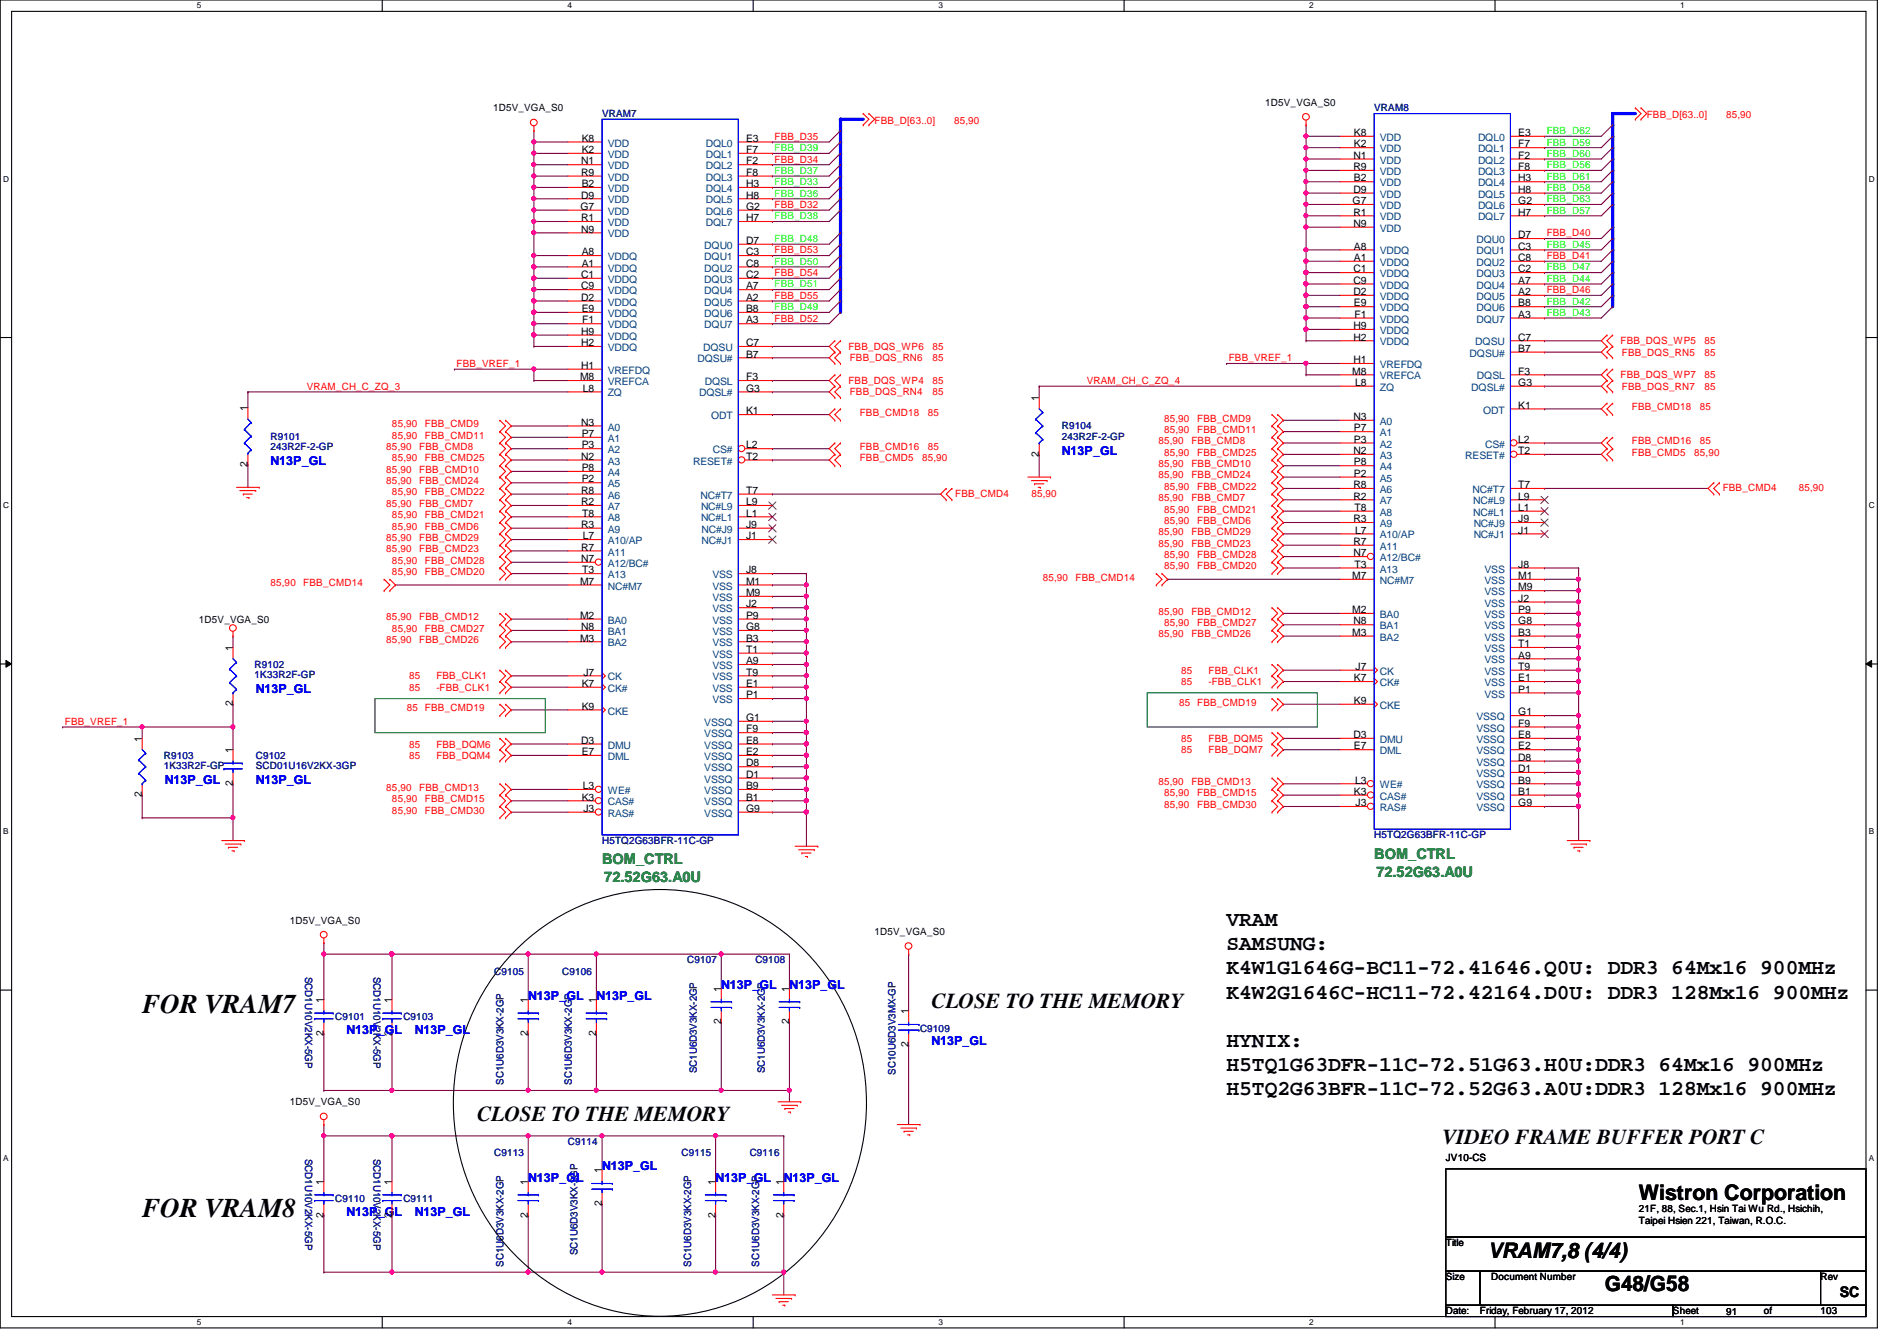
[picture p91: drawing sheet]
<svg xmlns="http://www.w3.org/2000/svg" width="297mm" height="210mm" viewBox="0 0 297 210" stroke-linecap="round" stroke-linejoin="round" font-family="sans-serif">
<defs><g id="words">
<g font-size="4.2">
<text x="22.3" y="158.5">FOR VRAM7</text>
<text x="22.3" y="190.5">FOR VRAM8</text>
</g>
<g font-size="3.3">
<text x="192.1" y="145">VRAM</text>
<text x="192.1" y="148.8">SAMSUNG:</text>
<text x="192.1" y="152.5">K4W1G1646G-BC11-72.41646.Q0U: DDR3 64Mx16 900MHz</text>
<text x="145.8" y="157.7">CLOSE TO THE MEMORY</text>
<text x="192.1" y="156.3">K4W2G1646C-HC11-72.42164.D0U: DDR3 128Mx16 900MHz</text>
<text x="192.1" y="163.8">HYNIX:</text>
<text x="192.1" y="167.6">H5TQ1G63DFR-11C-72.51G63.H0U:DDR3 64Mx16 900MHz</text>
<text x="192.1" y="171.4">H5TQ2G63BFR-11C-72.52G63.A0U:DDR3 128Mx16 900MHz</text>
<text x="74.7" y="175.5">CLOSE TO THE MEMORY</text>
<text x="225.8" y="179.1">VIDEO FRAME BUFFER PORT C</text>
<text x="256.6" y="187.9">Wistron Corporation</text>
<text x="233" y="196.8">VRAM7,8 (4/4)</text>
<text x="251.3" y="202.1">G48/G58</text>
</g>
<g font-size="2.3" fill="#008000">
<text x="94.3" y="135.3">BOM_CTRL</text>
<text x="215.2" y="134.4">BOM_CTRL</text>
<text x="215.5" y="137.2">72.52G63.A0U</text>
<text x="94.6" y="138.1">72.52G63.A0U</text>
</g>
<text font-size="2.3" x="288.1" y="203">SC</text>
<g font-size="1.9" fill="#00f">
<text x="166.3" y="71.2">N13P_GL</text>
<text x="42.4" y="72.8">N13P_GL</text>
<text x="40" y="108.5">N13P_GL</text>
<text x="25.8" y="122.7">N13P_GL</text>
<text x="40" y="122.7">N13P_GL</text>
<text x="112.9" y="154.7">N13P_GL</text>
<text x="123.6" y="154.7">N13P_GL</text>
<text x="54.3" y="161.8">N13P_GL</text>
<text x="64.9" y="161.8">N13P_GL</text>
<text x="82.7" y="156.5">N13P_GL</text>
<text x="93.4" y="156.5">N13P_GL</text>
<text x="145.8" y="163.6">N13P_GL</text>
<text x="82.7" y="185">N13P_GL</text>
<text x="94.3" y="183.2">N13P_GL</text>
<text x="112.1" y="185">N13P_GL</text>
<text x="122.7" y="185">N13P_GL</text>
<text x="54.3" y="190.3">N13P_GL</text>
<text x="64.9" y="190.3">N13P_GL</text>
</g>
<g font-size="1.6">
<text x="77.2" y="17.4">1D5V_VGA_S0</text>
<text x="198.1" y="16.6">1D5V_VGA_S0</text>
<text x="91.1" y="24">K2</text>
<text x="91.1" y="22.2">K8</text>
<text x="116.8" y="24">F7</text>
<text x="116.8" y="22.2">E3</text>
<text x="212" y="23.1">K2</text>
<text x="212" y="21.3">K8</text>
<text x="237.7" y="23.1">F7</text>
<text x="237.7" y="21.3">E3</text>
<text x="91" y="25.7">N1</text>
<text x="91" y="27.5">R9</text>
<text x="91.1" y="29.3">B2</text>
<text x="116.8" y="29.3">H3</text>
<text x="116.8" y="27.5">F8</text>
<text x="116.8" y="25.7">F2</text>
<text x="211.9" y="24.8">N1</text>
<text x="211.9" y="26.6">R9</text>
<text x="212" y="28.4">B2</text>
<text x="237.7" y="28.4">H3</text>
<text x="237.7" y="26.6">F8</text>
<text x="237.7" y="24.8">F2</text>
<text x="90.9" y="32.9">G7</text>
<text x="91" y="31.1">D9</text>
<text x="91" y="34.6">R1</text>
<text x="116.8" y="34.6">H7</text>
<text x="116.8" y="32.9">G2</text>
<text x="116.8" y="31.1">H8</text>
<text x="211.8" y="32">G7</text>
<text x="211.9" y="30.2">D9</text>
<text x="211.9" y="35.5">N9</text>
<text x="211.9" y="33.7">R1</text>
<text x="237.7" y="33.7">H7</text>
<text x="237.7" y="32">G2</text>
<text x="237.7" y="30.2">H8</text>
<text x="91" y="36.4">N9</text>
<text x="91.1" y="41.7">A1</text>
<text x="91.1" y="40">A8</text>
<text x="116.8" y="38.2">D7</text>
<text x="116.8" y="40">C3</text>
<text x="116.8" y="41.7">C8</text>
<text x="212" y="40.9">A1</text>
<text x="212" y="39.1">A8</text>
<text x="237.7" y="37.3">D7</text>
<text x="237.7" y="39.1">C3</text>
<text x="237.7" y="40.9">C8</text>
<text x="91" y="43.5">C1</text>
<text x="91" y="45.3">C9</text>
<text x="91" y="47.1">D2</text>
<text x="116.8" y="43.5">C2</text>
<text x="116.8" y="45.3">A7</text>
<text x="116.8" y="47.1">A2</text>
<text x="211.9" y="42.6">C1</text>
<text x="211.9" y="44.4">C9</text>
<text x="211.9" y="46.2">D2</text>
<text x="212" y="48">E9</text>
<text x="237.7" y="42.6">C2</text>
<text x="237.7" y="44.4">A7</text>
<text x="237.7" y="46.2">A2</text>
<text x="237.7" y="48">B8</text>
<text x="91" y="52.4">H9</text>
<text x="91.1" y="48.9">E9</text>
<text x="91.2" y="50.6">F1</text>
<text x="116.8" y="48.9">B8</text>
<text x="116.8" y="50.6">A3</text>
<text x="211.9" y="53.3">H2</text>
<text x="211.9" y="51.5">H9</text>
<text x="212.1" y="49.7">F1</text>
<text x="237.7" y="53.3">C7</text>
<text x="237.7" y="49.7">A3</text>
<text x="90.8" y="59.5">M8</text>
<text x="91" y="54.2">H2</text>
<text x="91" y="57.7">H1</text>
<text x="116.8" y="59.5">F3</text>
<text x="116.8" y="56">B7</text>
<text x="116.8" y="54.2">C7</text>
<text x="211.7" y="58.6">M8</text>
<text x="211.9" y="56.9">H1</text>
<text x="237.7" y="58.6">F3</text>
<text x="237.7" y="55.1">B7</text>
<text x="38.8" y="64.4" transform="rotate(-90 38.8 64.4)">1</text>
<text x="91.3" y="61.3">L8</text>
<text x="116.8" y="61.3">G3</text>
<text x="116.8" y="64.9">K1</text>
<text x="162.7" y="62.8" transform="rotate(-90 162.7 62.8)">1</text>
<text x="211.9" y="65.7">N3</text>
<text x="212.2" y="60.4">L8</text>
<text x="237.7" y="60.4">G3</text>
<text x="237.7" y="64">K1</text>
<text x="91" y="66.6">N3</text>
<text x="91" y="72">N2</text>
<text x="91.1" y="68.4">P7</text>
<text x="91.1" y="70.2">P3</text>
<text x="116.8" y="72">T2</text>
<text x="116.8" y="70.2">L2</text>
<text x="162.7" y="71.5" transform="rotate(-90 162.7 71.5)">2</text>
<text x="211.9" y="71.1">N2</text>
<text x="212" y="67.5">P7</text>
<text x="212" y="69.3">P3</text>
<text x="237.7" y="71.1">T2</text>
<text x="237.7" y="69.3">L2</text>
<text x="38.8" y="73.1" transform="rotate(-90 38.8 73.1)">2</text>
<text x="91" y="77.3">R8</text>
<text x="91.1" y="73.7">P8</text>
<text x="91.1" y="75.5">P2</text>
<text x="116.8" y="77.3">T7</text>
<text x="211.9" y="76.4">R8</text>
<text x="212" y="72.9">P8</text>
<text x="212" y="74.6">P2</text>
<text x="237.7" y="76.4">T7</text>
<text x="91" y="79.1">R2</text>
<text x="91" y="82.6">R3</text>
<text x="91.2" y="80.9">T8</text>
<text x="116.8" y="82.6">J9</text>
<text x="116.8" y="80.9">L1</text>
<text x="116.8" y="79.1">L9</text>
<text x="211.9" y="78.2">R2</text>
<text x="211.9" y="81.7">R3</text>
<text x="212.1" y="80">T8</text>
<text x="212.2" y="83.5">L7</text>
<text x="237.7" y="83.5">J1</text>
<text x="237.7" y="81.7">J9</text>
<text x="237.7" y="80">L1</text>
<text x="237.7" y="78.2">L9</text>
<text x="91" y="86.2">R7</text>
<text x="91" y="88">N7</text>
<text x="91.2" y="89.7">T3</text>
<text x="91.3" y="84.4">L7</text>
<text x="116.8" y="84.4">J1</text>
<text x="116.8" y="89.7">J8</text>
<text x="211.9" y="85.3">R7</text>
<text x="211.9" y="87.1">N7</text>
<text x="212.1" y="88.9">T3</text>
<text x="237.7" y="88.9">J8</text>
<text x="90.8" y="91.5">M7</text>
<text x="116.8" y="95.1">J2</text>
<text x="116.8" y="91.5">M1</text>
<text x="116.8" y="93.3">M9</text>
<text x="211.7" y="90.6">M7</text>
<text x="211.7" y="96">M2</text>
<text x="237.7" y="94.2">J2</text>
<text x="237.7" y="90.6">M1</text>
<text x="237.7" y="92.4">M9</text>
<text x="237.7" y="96">P9</text>
<text x="31.2" y="97.5">1D5V_VGA_S0</text>
<text x="36.4" y="101.9" transform="rotate(-90 36.4 101.9)">1</text>
<text x="90.8" y="96.9">M2</text>
<text x="90.8" y="100.4">M3</text>
<text x="91" y="98.6">N8</text>
<text x="116.8" y="100.4">B3</text>
<text x="116.8" y="98.6">G8</text>
<text x="116.8" y="96.9">P9</text>
<text x="211.7" y="99.5">M3</text>
<text x="211.9" y="97.7">N8</text>
<text x="237.7" y="99.5">B3</text>
<text x="237.7" y="97.7">G8</text>
<text x="237.7" y="101.3">T1</text>
<text x="91.1" y="107.5">K7</text>
<text x="91.4" y="105.7">J7</text>
<text x="116.8" y="104">A9</text>
<text x="116.8" y="107.5">E1</text>
<text x="116.8" y="102.2">T1</text>
<text x="116.8" y="105.7">T9</text>
<text x="212" y="106.6">K7</text>
<text x="212.3" y="104.9">J7</text>
<text x="237.7" y="103.1">A9</text>
<text x="237.7" y="106.6">E1</text>
<text x="237.7" y="104.9">T9</text>
<text x="36.4" y="110.6" transform="rotate(-90 36.4 110.6)">2</text>
<text x="91.1" y="111.1">K9</text>
<text x="116.8" y="109.3">P1</text>
<text x="116.8" y="112.9">G1</text>
<text x="212" y="110.2">K9</text>
<text x="237.7" y="108.4">P1</text>
<text x="237.7" y="113.7">F9</text>
<text x="237.7" y="112">G1</text>
<text x="22.2" y="116.1" transform="rotate(-90 22.2 116.1)">1</text>
<text x="36.4" y="117.9" transform="rotate(-90 36.4 117.9)">1</text>
<text x="91" y="116.4">D3</text>
<text x="91.1" y="118.2">E7</text>
<text x="116.8" y="120">D8</text>
<text x="116.8" y="118.2">E2</text>
<text x="116.8" y="116.4">E8</text>
<text x="116.8" y="114.6">F9</text>
<text x="211.9" y="115.5">D3</text>
<text x="212" y="117.3">E7</text>
<text x="237.7" y="119.1">D8</text>
<text x="237.7" y="117.3">E2</text>
<text x="237.7" y="115.5">E8</text>
<text x="22.2" y="124.8" transform="rotate(-90 22.2 124.8)">2</text>
<text x="36.4" y="123" transform="rotate(-90 36.4 123)">2</text>
<text x="91.1" y="125.3">K3</text>
<text x="91.3" y="123.5">L3</text>
<text x="116.8" y="125.3">B1</text>
<text x="116.8" y="123.5">B9</text>
<text x="116.8" y="121.8">D1</text>
<text x="212" y="124.4">K3</text>
<text x="212.2" y="122.6">L3</text>
<text x="237.7" y="124.4">B1</text>
<text x="237.7" y="122.6">B9</text>
<text x="237.7" y="120.9">D1</text>
<text x="91.4" y="127.1">J3</text>
<text x="116.8" y="127.1">G9</text>
<text x="212.3" y="126.2">J3</text>
<text x="237.7" y="126.2">G9</text>
<text x="45.4" y="144.6">1D5V_VGA_S0</text>
<text x="136.9" y="146.3">1D5V_VGA_S0</text>
<text x="112.9" y="155.2" transform="rotate(-90 112.9 155.2)">1</text>
<text x="123.6" y="155.2" transform="rotate(-90 123.6 155.2)">1</text>
<text x="50.7" y="157" transform="rotate(-90 50.7 157)">1</text>
<text x="61.3" y="157" transform="rotate(-90 61.3 157)">1</text>
<text x="82.7" y="157" transform="rotate(-90 82.7 157)">1</text>
<text x="93.3" y="157" transform="rotate(-90 93.3 157)">1</text>
<text x="112.9" y="160.4" transform="rotate(-90 112.9 160.4)">2</text>
<text x="123.6" y="160.4" transform="rotate(-90 123.6 160.4)">2</text>
<text x="142.2" y="158.8" transform="rotate(-90 142.2 158.8)">1</text>
<text x="50.7" y="162.1" transform="rotate(-90 50.7 162.1)">2</text>
<text x="61.3" y="162.1" transform="rotate(-90 61.3 162.1)">2</text>
<text x="82.7" y="162.1" transform="rotate(-90 82.7 162.1)">2</text>
<text x="93.3" y="162.1" transform="rotate(-90 93.3 162.1)">2</text>
<text x="142.2" y="163.9" transform="rotate(-90 142.2 163.9)">2</text>
<text x="45.4" y="173">1D5V_VGA_S0</text>
<text x="50.7" y="185.5" transform="rotate(-90 50.7 185.5)">1</text>
<text x="61.3" y="185.5" transform="rotate(-90 61.3 185.5)">1</text>
<text x="82.7" y="185.5" transform="rotate(-90 82.7 185.5)">1</text>
<text x="94.2" y="183.7" transform="rotate(-90 94.2 183.7)">1</text>
<text x="112" y="185.5" transform="rotate(-90 112 185.5)">1</text>
<text x="122.7" y="185.5" transform="rotate(-90 122.7 185.5)">1</text>
<text x="226.4" y="181.7">JV10-CS</text>
<text x="50.7" y="190.6" transform="rotate(-90 50.7 190.6)">2</text>
<text x="61.3" y="190.6" transform="rotate(-90 61.3 190.6)">2</text>
<text x="82.7" y="190.6" transform="rotate(-90 82.7 190.6)">2</text>
<text x="94.2" y="188.8" transform="rotate(-90 94.2 188.8)">2</text>
<text x="112" y="190.6" transform="rotate(-90 112 190.6)">2</text>
<text x="122.7" y="190.6" transform="rotate(-90 122.7 190.6)">2</text>
<text x="256.6" y="189.7">21F, 88, Sec.1, Hsin Tai Wu Rd., Hsichih,</text>
<text x="256.6" y="191.6">Taipei Hsien 221, Taiwan, R.O.C.</text>
<text x="226.4" y="195.1">Title</text>
<text x="226.4" y="200.4">Size</text>
<text x="233.5" y="200.4">Document Number</text>
<text x="285.1" y="200.4">Rev</text>
<text x="226.4" y="205.7">Date:</text>
<text x="231.7" y="205.7">Friday, February 17, 2012</text>
<text x="262" y="205.7">Sheet</text>
<text x="270.3" y="205.9">91</text>
<text x="276.2" y="205.7">of</text>
<text x="285.1" y="205.7">103</text>
</g>
<g font-size="1.6" fill="#000080">
<text x="215.2" y="17.4">VRAM8</text>
<text x="94.3" y="18.3">VRAM7</text>
<text x="42.4" y="68.8">R9101</text>
<text x="42.4" y="70.4">243R2F-2-GP</text>
<text x="166.3" y="67.2">R9104</text>
<text x="166.3" y="68.8">243R2F-2-GP</text>
<text x="39.9" y="104.6">R9102</text>
<text x="39.9" y="106.2">1K33R2F-GP</text>
<text x="25.7" y="118.8">R9103</text>
<text x="40" y="118.8">C9102</text>
<text x="25.7" y="120.4">1K33R2F-GP</text>
<text x="40" y="120.4">SCD01U16V2KX-3GP</text>
<text x="215.2" y="131.2">H5TQ2G63BFR-11C-GP</text>
<text x="94.3" y="132.1">H5TQ2G63BFR-11C-GP</text>
<text x="47.8" y="152.9" transform="rotate(90 47.8 152.9)">SCD1U10V2KX-5GP</text>
<text x="58.5" y="152.9" transform="rotate(90 58.5 152.9)">SCD1U10V2KX-5GP</text>
<text x="77.4" y="152.6">C9105</text>
<text x="88.1" y="152.6">C9106</text>
<text x="107.6" y="150.8">C9107</text>
<text x="118.3" y="150.8">C9108</text>
<text x="52.5" y="159.7">C9101</text>
<text x="63.2" y="159.7">C9103</text>
<text x="144.1" y="161.5">C9109</text>
<text x="78.9" y="169.8" transform="rotate(-90 78.9 169.8)">SC1U6D3V3KX-2GP</text>
<text x="89.5" y="169.8" transform="rotate(-90 89.5 169.8)">SC1U6D3V3KX-2GP</text>
<text x="109.1" y="168" transform="rotate(-90 109.1 168)">SC1U6D3V3KX-2GP</text>
<text x="119.8" y="168" transform="rotate(-90 119.8 168)">SC1U6D3V3KX-2GP</text>
<text x="140.2" y="168.2" transform="rotate(-90 140.2 168.2)">SC10U6D3V3MX-GP</text>
<text x="88.9" y="179.2">C9114</text>
<text x="47.8" y="181.4" transform="rotate(90 47.8 181.4)">SCD1U10V2KX-5GP</text>
<text x="58.5" y="181.4" transform="rotate(90 58.5 181.4)">SCD1U10V2KX-5GP</text>
<text x="77.4" y="181">C9113</text>
<text x="106.7" y="181">C9115</text>
<text x="117.4" y="181">C9116</text>
<text x="52.5" y="188.1">C9110</text>
<text x="63.2" y="188.1">C9111</text>
<text x="90.4" y="196.5" transform="rotate(-90 90.4 196.5)">SC1U6D3V3KX-2GP</text>
<text x="78.9" y="198.2" transform="rotate(-90 78.9 198.2)">SC1U6D3V3KX-2GP</text>
<text x="108.2" y="198.2" transform="rotate(-90 108.2 198.2)">SC1U6D3V3KX-2GP</text>
<text x="118.9" y="198.2" transform="rotate(-90 118.9 198.2)">SC1U6D3V3KX-2GP</text>
</g>
<g font-size="1.6" fill="#004080">
<text x="95.2" y="22.9">VDD</text>
<text x="110.5" y="22.9">DQL0</text>
<text x="216.1" y="23.8">VDD</text>
<text x="216.1" y="22.1">VDD</text>
<text x="231.4" y="23.8">DQL1</text>
<text x="231.4" y="22.1">DQL0</text>
<text x="95.2" y="24.7">VDD</text>
<text x="95.2" y="26.5">VDD</text>
<text x="95.2" y="28.3">VDD</text>
<text x="110.5" y="28.3">DQL3</text>
<text x="110.5" y="26.5">DQL2</text>
<text x="110.5" y="24.7">DQL1</text>
<text x="216.1" y="29.2">VDD</text>
<text x="216.1" y="25.6">VDD</text>
<text x="216.1" y="27.4">VDD</text>
<text x="231.4" y="29.2">DQL4</text>
<text x="231.4" y="27.4">DQL3</text>
<text x="231.4" y="25.6">DQL2</text>
<text x="95.2" y="30.1">VDD</text>
<text x="95.2" y="31.8">VDD</text>
<text x="95.2" y="33.6">VDD</text>
<text x="95.2" y="35.4">VDD</text>
<text x="110.5" y="35.4">DQL7</text>
<text x="110.5" y="33.6">DQL6</text>
<text x="110.5" y="31.8">DQL5</text>
<text x="110.5" y="30.1">DQL4</text>
<text x="216.1" y="30.9">VDD</text>
<text x="216.1" y="32.7">VDD</text>
<text x="216.1" y="34.5">VDD</text>
<text x="231.4" y="34.5">DQL7</text>
<text x="231.4" y="32.7">DQL6</text>
<text x="231.4" y="30.9">DQL5</text>
<text x="95.2" y="37.2">VDD</text>
<text x="95.2" y="40.7">VDDQ</text>
<text x="110.3" y="38.9">DQU0</text>
<text x="110.3" y="40.7">DQU1</text>
<text x="216.1" y="36.3">VDD</text>
<text x="216.1" y="41.6">VDDQ</text>
<text x="216.1" y="39.8">VDDQ</text>
<text x="231.2" y="38.1">DQU0</text>
<text x="231.2" y="39.8">DQU1</text>
<text x="231.2" y="41.6">DQU2</text>
<text x="95.2" y="42.5">VDDQ</text>
<text x="95.2" y="44.3">VDDQ</text>
<text x="95.2" y="46.1">VDDQ</text>
<text x="95.2" y="47.8">VDDQ</text>
<text x="110.3" y="42.5">DQU2</text>
<text x="110.3" y="44.3">DQU3</text>
<text x="110.3" y="46.1">DQU4</text>
<text x="110.3" y="47.8">DQU5</text>
<text x="216.1" y="43.4">VDDQ</text>
<text x="216.1" y="45.2">VDDQ</text>
<text x="216.1" y="46.9">VDDQ</text>
<text x="231.2" y="43.4">DQU3</text>
<text x="231.2" y="45.2">DQU4</text>
<text x="231.2" y="46.9">DQU5</text>
<text x="95.2" y="49.6">VDDQ</text>
<text x="95.2" y="51.4">VDDQ</text>
<text x="95.2" y="53.2">VDDQ</text>
<text x="110.3" y="49.6">DQU6</text>
<text x="110.3" y="51.4">DQU7</text>
<text x="216.1" y="48.7">VDDQ</text>
<text x="216.1" y="50.5">VDDQ</text>
<text x="216.1" y="52.3">VDDQ</text>
<text x="231.2" y="48.7">DQU6</text>
<text x="231.2" y="50.5">DQU7</text>
<text x="95.2" y="54.9">VDDQ</text>
<text x="95.2" y="58.5">VREFDQ</text>
<text x="109.2" y="56.7">DQSU#</text>
<text x="110.1" y="54.9">DQSU</text>
<text x="216.1" y="54.1">VDDQ</text>
<text x="216.1" y="59.4">VREFCA</text>
<text x="216.1" y="57.6">VREFDQ</text>
<text x="230.1" y="55.8">DQSU#</text>
<text x="231" y="54.1">DQSU</text>
<text x="231.3" y="59.4">DQSL</text>
<text x="95.2" y="62.1">ZQ</text>
<text x="95.2" y="60.3">VREFCA</text>
<text x="109.5" y="62.1">DQSL#</text>
<text x="110.4" y="60.3">DQSL</text>
<text x="111.3" y="65.6">ODT</text>
<text x="216.1" y="61.2">ZQ</text>
<text x="230.4" y="61.2">DQSL#</text>
<text x="232.2" y="64.7">ODT</text>
<text x="95.2" y="67.4">A0</text>
<text x="95.2" y="69.2">A1</text>
<text x="95.2" y="71">A2</text>
<text x="111.6" y="71">CS#</text>
<text x="216.1" y="66.5">A0</text>
<text x="216.1" y="68.3">A1</text>
<text x="216.1" y="70.1">A2</text>
<text x="216.1" y="71.8">A3</text>
<text x="229.4" y="71.8">RESET#</text>
<text x="232.5" y="70.1">CS#</text>
<text x="95.2" y="72.7">A3</text>
<text x="95.2" y="74.5">A4</text>
<text x="95.2" y="76.3">A5</text>
<text x="108.5" y="72.7">RESET#</text>
<text x="216.1" y="73.6">A4</text>
<text x="216.1" y="75.4">A5</text>
<text x="216.1" y="77.2">A6</text>
<text x="230.6" y="77.2">NC#T7</text>
<text x="95.2" y="78.1">A6</text>
<text x="95.2" y="79.8">A7</text>
<text x="95.2" y="81.6">A8</text>
<text x="95.2" y="83.4">A9</text>
<text x="109.7" y="78.1">NC#T7</text>
<text x="109.8" y="81.6">NC#L1</text>
<text x="109.8" y="79.8">NC#L9</text>
<text x="109.9" y="83.4">NC#J9</text>
<text x="216.1" y="79">A7</text>
<text x="216.1" y="80.7">A8</text>
<text x="216.1" y="82.5">A9</text>
<text x="230.7" y="80.7">NC#L1</text>
<text x="230.7" y="79">NC#L9</text>
<text x="230.8" y="82.5">NC#J9</text>
<text x="95.2" y="85.2">A10/AP</text>
<text x="95.2" y="87">A11</text>
<text x="95.2" y="88.7">A12/BC#</text>
<text x="109.9" y="85.2">NC#J1</text>
<text x="216.1" y="84.3">A10/AP</text>
<text x="216.1" y="86.1">A11</text>
<text x="216.1" y="87.8">A12/BC#</text>
<text x="216.1" y="89.6">A13</text>
<text x="230.8" y="84.3">NC#J1</text>
<text x="232.4" y="89.6">VSS</text>
<text x="95.2" y="92.3">NC#M7</text>
<text x="95.2" y="90.5">A13</text>
<text x="111.5" y="95.8">VSS</text>
<text x="111.5" y="90.5">VSS</text>
<text x="111.5" y="92.3">VSS</text>
<text x="111.5" y="94.1">VSS</text>
<text x="216.1" y="91.4">NC#M7</text>
<text x="232.4" y="95">VSS</text>
<text x="232.4" y="91.4">VSS</text>
<text x="232.4" y="93.2">VSS</text>
<text x="95.2" y="97.6">BA0</text>
<text x="95.2" y="99.4">BA1</text>
<text x="95.2" y="101.2">BA2</text>
<text x="111.5" y="101.2">VSS</text>
<text x="111.5" y="99.4">VSS</text>
<text x="111.5" y="97.6">VSS</text>
<text x="216.1" y="96.7">BA0</text>
<text x="216.1" y="98.5">BA1</text>
<text x="216.1" y="100.3">BA2</text>
<text x="232.4" y="100.3">VSS</text>
<text x="232.4" y="98.5">VSS</text>
<text x="232.4" y="96.7">VSS</text>
<text x="95.2" y="106.5">CK</text>
<text x="111.5" y="104.7">VSS</text>
<text x="111.5" y="103">VSS</text>
<text x="111.5" y="106.5">VSS</text>
<text x="216.1" y="105.6">CK</text>
<text x="216.1" y="107.4">CK#</text>
<text x="232.4" y="103.8">VSS</text>
<text x="232.4" y="107.4">VSS</text>
<text x="232.4" y="102.1">VSS</text>
<text x="232.4" y="105.6">VSS</text>
<text x="95.2" y="108.3">CK#</text>
<text x="95.2" y="111.8">CKE</text>
<text x="110.3" y="113.6">VSSQ</text>
<text x="111.5" y="108.3">VSS</text>
<text x="111.5" y="110.1">VSS</text>
<text x="216.1" y="111">CKE</text>
<text x="231.2" y="112.7">VSSQ</text>
<text x="232.4" y="109.2">VSS</text>
<text x="95.2" y="119">DML</text>
<text x="95.2" y="117.2">DMU</text>
<text x="110.3" y="119">VSSQ</text>
<text x="110.3" y="117.2">VSSQ</text>
<text x="110.3" y="115.4">VSSQ</text>
<text x="216.1" y="118.1">DML</text>
<text x="216.1" y="116.3">DMU</text>
<text x="231.2" y="119.8">VSSQ</text>
<text x="231.2" y="118.1">VSSQ</text>
<text x="231.2" y="116.3">VSSQ</text>
<text x="231.2" y="114.5">VSSQ</text>
<text x="95.2" y="124.3">WE#</text>
<text x="110.3" y="124.3">VSSQ</text>
<text x="110.3" y="122.5">VSSQ</text>
<text x="110.3" y="120.7">VSSQ</text>
<text x="216.1" y="125.2">CAS#</text>
<text x="216.1" y="123.4">WE#</text>
<text x="231.2" y="125.2">VSSQ</text>
<text x="231.2" y="123.4">VSSQ</text>
<text x="231.2" y="121.6">VSSQ</text>
<text x="95.2" y="126.1">CAS#</text>
<text x="95.2" y="127.8">RAS#</text>
<text x="110.3" y="126.1">VSSQ</text>
<text x="110.3" y="127.8">VSSQ</text>
<text x="216.1" y="127">RAS#</text>
<text x="231.2" y="127">VSSQ</text>
</g>
<g font-size="1.6" fill="#f00">
<text x="121.3" y="21.9">FBB_D35</text>
<text x="136.9" y="19.4">FBB_D[63..0]</text>
<text x="149.4" y="19.4">85,90</text>
<text x="257.8" y="18.5">FBB_D[63..0]</text>
<text x="270.3" y="18.5">85,90</text>
<text x="121.3" y="25.4">FBB_D34</text>
<text x="121.3" y="32.6">FBB_D32</text>
<text x="121.3" y="39.7">FBB_D53</text>
<text x="242.2" y="37">FBB_D40</text>
<text x="242.2" y="40.6">FBB_D41</text>
<text x="121.3" y="43.2">FBB_D54</text>
<text x="121.3" y="46.8">FBB_D55</text>
<text x="242.2" y="45.9">FBB_D46</text>
<text x="121.3" y="50.3">FBB_D52</text>
<text x="253.7" y="53.9">FBB_DQS_WP5</text>
<text x="266.9" y="53.9">85</text>
<text x="71.5" y="57.4">FBB_VREF_1</text>
<text x="132.8" y="54.8">FBB_DQS_WP6</text>
<text x="133.1" y="56.6">FBB_DQS_RN6</text>
<text x="146" y="54.8">85</text>
<text x="146" y="56.6">85</text>
<text x="192.4" y="56.6">FBB_VREF_1</text>
<text x="253.7" y="59.2">FBB_DQS_WP7</text>
<text x="254" y="55.7">FBB_DQS_RN5</text>
<text x="266.9" y="59.2">85</text>
<text x="266.9" y="55.7">85</text>
<text x="48" y="61">VRAM_CH_C_ZQ_3</text>
<text x="132.8" y="60.1">FBB_DQS_WP4</text>
<text x="133.1" y="61.9">FBB_DQS_RN4</text>
<text x="134.6" y="65.1">FBB_CMD18</text>
<text x="145.3" y="65.1">85</text>
<text x="146" y="61.9">85</text>
<text x="146" y="60.1">85</text>
<text x="170.2" y="60.1">VRAM_CH_C_ZQ_4</text>
<text x="182.3" y="66">85,90</text>
<text x="187.4" y="66">FBB_CMD9</text>
<text x="254" y="61">FBB_DQS_RN7</text>
<text x="255.5" y="64.2">FBB_CMD18</text>
<text x="266.2" y="64.2">85</text>
<text x="266.9" y="61">85</text>
<text x="60.5" y="70.4">85,90</text>
<text x="61.4" y="66.9">85,90</text>
<text x="61.4" y="68.7">85,90</text>
<text x="65.7" y="70.4">FBB_CMD8</text>
<text x="66.5" y="66.9">FBB_CMD9</text>
<text x="66.5" y="68.7">FBB_CMD11</text>
<text x="134.6" y="70.4">FBB_CMD16</text>
<text x="145.3" y="70.4">85</text>
<text x="181.4" y="69.6">85,90</text>
<text x="182.3" y="71.3">85,90</text>
<text x="182.3" y="67.8">85,90</text>
<text x="186.6" y="69.6">FBB_CMD8</text>
<text x="187.4" y="71.3">FBB_CMD25</text>
<text x="187.4" y="67.8">FBB_CMD11</text>
<text x="255.5" y="69.6">FBB_CMD16</text>
<text x="255.5" y="71.3">FBB_CMD5</text>
<text x="265.3" y="71.3">85,90</text>
<text x="266.2" y="69.6">85</text>
<text x="60.5" y="75.8">85,90</text>
<text x="60.5" y="74">85,90</text>
<text x="61.4" y="77.6">85,90</text>
<text x="61.4" y="72.2">85,90</text>
<text x="65.7" y="75.8">FBB_CMD24</text>
<text x="65.7" y="74">FBB_CMD10</text>
<text x="66.5" y="77.6">FBB_CMD22</text>
<text x="66.5" y="72.2">FBB_CMD25</text>
<text x="134.6" y="72.2">FBB_CMD5</text>
<text x="144.4" y="72.2">85,90</text>
<text x="149.6" y="77.7">FBB_CMD4</text>
<text x="161.5" y="77.7">85,90</text>
<text x="181.4" y="74.9">85,90</text>
<text x="181.4" y="73.1">85,90</text>
<text x="182.3" y="76.7">85,90</text>
<text x="186.6" y="74.9">FBB_CMD24</text>
<text x="186.6" y="73.1">FBB_CMD10</text>
<text x="187.4" y="76.7">FBB_CMD22</text>
<text x="269.7" y="76.8">FBB_CMD4</text>
<text x="281.7" y="76.8">85,90</text>
<text x="60.5" y="79.3">85,90</text>
<text x="61.4" y="82.9">85,90</text>
<text x="61.4" y="81.1">85,90</text>
<text x="65.7" y="79.3">FBB_CMD7</text>
<text x="66.5" y="82.9">FBB_CMD6</text>
<text x="66.5" y="81.1">FBB_CMD21</text>
<text x="181.4" y="78.4">85,90</text>
<text x="181.4" y="83.8">85,90</text>
<text x="182.3" y="82">85,90</text>
<text x="182.3" y="80.2">85,90</text>
<text x="186.6" y="78.4">FBB_CMD7</text>
<text x="186.6" y="83.8">FBB_CMD29</text>
<text x="187.4" y="82">FBB_CMD6</text>
<text x="187.4" y="80.2">FBB_CMD21</text>
<text x="60.5" y="86.4">85,90</text>
<text x="60.5" y="84.7">85,90</text>
<text x="61.4" y="88.2">85,90</text>
<text x="65.7" y="86.4">FBB_CMD23</text>
<text x="65.7" y="84.7">FBB_CMD29</text>
<text x="66.5" y="88.2">FBB_CMD28</text>
<text x="181.4" y="85.6">85,90</text>
<text x="182.3" y="87.3">85,90</text>
<text x="182.3" y="89.1">85,90</text>
<text x="186.6" y="85.6">FBB_CMD23</text>
<text x="187.4" y="87.3">FBB_CMD28</text>
<text x="187.4" y="89.1">FBB_CMD20</text>
<text x="42.4" y="91.8">85,90</text>
<text x="47.5" y="91.8">FBB_CMD14</text>
<text x="61.4" y="90">85,90</text>
<text x="66.5" y="90">FBB_CMD20</text>
<text x="163.3" y="90.9">85,90</text>
<text x="168.4" y="90.9">FBB_CMD14</text>
<text x="60.5" y="100.7">85,90</text>
<text x="60.5" y="97.1">85,90</text>
<text x="61.4" y="98.9">85,90</text>
<text x="65.7" y="100.7">FBB_CMD26</text>
<text x="65.7" y="97.1">FBB_CMD12</text>
<text x="66.5" y="98.9">FBB_CMD27</text>
<text x="181.4" y="99.8">85,90</text>
<text x="181.4" y="96.2">85,90</text>
<text x="182.3" y="98">85,90</text>
<text x="186.6" y="99.8">FBB_CMD26</text>
<text x="186.6" y="96.2">FBB_CMD12</text>
<text x="187.4" y="98">FBB_CMD27</text>
<text x="64" y="106.3">85</text>
<text x="68.3" y="106.3">FBB_CLK1</text>
<text x="185" y="105.5">85</text>
<text x="185" y="107.2">85</text>
<text x="189.2" y="105.5">FBB_CLK1</text>
<text x="189.2" y="107.2">-FBB_CLK1</text>
<text x="10.2" y="113.5">FBB_VREF_1</text>
<text x="63.7" y="111.3">85 FBB_CMD19</text>
<text x="64" y="108.1">85</text>
<text x="68.3" y="108.1">-FBB_CLK1</text>
<text x="184.6" y="110.4">85 FBB_CMD19</text>
<text x="64" y="118.8">85</text>
<text x="64" y="117">85</text>
<text x="68.3" y="118.8">FBB_DQM4</text>
<text x="68.3" y="117">FBB_DQM6</text>
<text x="185" y="116.1">85</text>
<text x="185" y="117.9">85</text>
<text x="189.2" y="116.1">FBB_DQM5</text>
<text x="189.2" y="117.9">FBB_DQM7</text>
<text x="60.5" y="123.8">85,90</text>
<text x="61.4" y="125.6">85,90</text>
<text x="65.7" y="123.8">FBB_CMD13</text>
<text x="66.5" y="125.6">FBB_CMD15</text>
<text x="181.4" y="122.9">85,90</text>
<text x="182.3" y="124.7">85,90</text>
<text x="186.6" y="122.9">FBB_CMD13</text>
<text x="187.4" y="124.7">FBB_CMD15</text>
<text x="61.4" y="127.3">85,90</text>
<text x="66.5" y="127.3">FBB_CMD30</text>
<text x="182.3" y="126.4">85,90</text>
<text x="187.4" y="126.4">FBB_CMD30</text>
</g>
<g font-size="1.6" fill="#0f0">
<text x="121.3" y="23.7">FBB_D39</text>
<text x="242.2" y="21">FBB_D62</text>
<text x="242.2" y="22.8">FBB_D59</text>
<text x="121.3" y="29">FBB_D33</text>
<text x="121.3" y="27.2">FBB_D37</text>
<text x="242.2" y="28.1">FBB_D61</text>
<text x="242.2" y="29.9">FBB_D58</text>
<text x="242.2" y="24.6">FBB_D60</text>
<text x="242.2" y="26.3">FBB_D56</text>
<text x="121.3" y="30.8">FBB_D36</text>
<text x="121.3" y="34.3">FBB_D38</text>
<text x="242.2" y="31.7">FBB_D63</text>
<text x="242.2" y="33.4">FBB_D57</text>
<text x="121.3" y="37.9">FBB_D48</text>
<text x="121.3" y="41.4">FBB_D50</text>
<text x="242.2" y="38.8">FBB_D45</text>
<text x="121.3" y="45">FBB_D51</text>
<text x="242.2" y="42.3">FBB_D47</text>
<text x="242.2" y="44.1">FBB_D44</text>
<text x="242.2" y="47.7">FBB_D42</text>
<text x="121.3" y="48.6">FBB_D49</text>
<text x="242.2" y="49.4">FBB_D43</text>
</g>
<g font-size="1.3">
<text x="30.8" y="1.3">5</text>
<text x="88.9" y="1.3">4</text>
<text x="146.9" y="1.3">3</text>
<text x="205" y="1.3">2</text>
<text x="263.1" y="1.3">1</text>
<text x=".5" y="28.4">D</text>
<text x="292.6" y="28.4">D</text>
<text x=".5" y="79.5">C</text>
<text x="292.6" y="79.5">C</text>
<text x=".5" y="130.6">B</text>
<text x="292.6" y="130.6">B</text>
<text x=".5" y="181.7">A</text>
<text x="292.6" y="181.7">A</text>
<text x="30.8" y="207.4">5</text>
<text x="88.9" y="207.4">4</text>
<text x="146.9" y="207.4">3</text>
<text x="205" y="207.4">2</text>
<text x="263.1" y="207.4">1</text>
</g>
</g></defs>
<path d="M0 0h294v207.9h-294zM1.8 1.8h290.4v204.3h-290.4z" fill="none" stroke="#000" stroke-width=".17"/>
<g fill="#fff">
<path d="M30.8 .2h.7v1.4h-.7z"/>
<path d="M30.8 206.2h.7v1.4h-.7z"/>
</g>
<path d="M59.9 0v1.8M59.9 206.1v1.8" fill="none" stroke="#000" stroke-width=".17"/>
<g fill="#fff">
<path d="M88.9 .2h.6v1.4h-.6z"/>
<path d="M88.9 206.2h.6v1.4h-.6z"/>
</g>
<path d="M117.9 0v1.8M117.9 206.1v1.8" fill="none" stroke="#000" stroke-width=".17"/>
<g fill="#fff">
<path d="M146.9 .2h.7v1.4h-.7z"/>
<path d="M146.9 206.2h.7v1.4h-.7z"/>
</g>
<path d="M176 0v1.8M176 206.1v1.8" fill="none" stroke="#000" stroke-width=".17"/>
<g fill="#fff">
<path d="M205 .2h.7v1.4h-.7z"/>
<path d="M205 206.2h.7v1.4h-.7z"/>
</g>
<path d="M234.1 0v1.8M234.1 206.1v1.8" fill="none" stroke="#000" stroke-width=".17"/>
<g fill="#fff">
<path d="M263.1 .2h.7v1.4h-.7z"/>
<path d="M263.1 206.2h.7v1.4h-.7z"/>
<path d="M.5 27.3h.9v1.4h-.9z"/>
<path d="M292.6 27.3h.9v1.4h-.9z"/>
<path d="M.5 78.4h.9v1.4h-.9z"/>
<path d="M292.6 78.4h.9v1.4h-.9z"/>
</g>
<path d="M0 52.8h1.8M292.2 52.8h1.8" fill="none" stroke="#000" stroke-width=".17"/>
<g fill="#fff">
<path d="M.5 129.5h.8v1.4h-.8z"/>
<path d="M292.6 129.5h.9v1.4h-.9z"/>
</g>
<path d="M0 103.9h1.8M292.2 103.9h1.8" fill="none" stroke="#000" stroke-width=".17"/>
<path d="M.9 103.4l.9 .5-.9 .5zM292.2 103.9l.9-.5v1z" fill="#000"/>
<path d="M.9 103.4l.9 .5-.9 .5zM292.2 103.9l.9-.5v1z" fill="none" stroke="#000" stroke-width=".16"/>
<g fill="#fff">
<path d="M.5 180.5h.8v1.4h-.8z"/>
<path d="M292.6 180.5h.9v1.4h-.9z"/>
</g>
<path d="M0 155h1.8M292.2 155h1.8" fill="none" stroke="#000" stroke-width=".17"/>
<g fill="none" stroke="#800040" stroke-width=".17">
<path d="M204.5 32h.1M204.5 26.7h.1M204.5 30.2h.1M204.5 33.8h.1M204.5 24.9h.1M204.5 28.4h.1M204.5 35.6h.1M204.5 21.3h.1M204.5 39.1h.1M204.5 23.1h.1M204.5 32h5.3M204.5 26.7h5.3"/>
<path d="M204.5 30.2h5.3M204.5 33.8h5.3M204.5 24.9h5.3M204.5 28.4h5.3M204.5 35.6h5.3M204.5 21.3h5.3M204.5 39.1h5.3M204.5 23.1h5.3M204.5 56.9h.1M204.5 44.4h.1M204.5 58.7h.1M204.5 42.7h.1"/>
<path d="M204.5 51.6h.1M204.5 49.8h.1M204.5 53.3h.1M204.5 48h.1M204.5 40.9h.1M204.5 46.2h.1M204.5 56.9h5.3M204.5 44.4h5.3M204.5 58.7h5.3M204.5 42.7h5.3M204.5 51.6h5.3M204.5 49.8h5.3"/>
<path d="M204.5 53.3h5.3M204.5 48h5.3M204.5 40.9h5.3M204.5 46.2h5.3M80 72h.1M80 79.1h.1M80 70.2h.1M80 77.3h.1M80 68.5h.1M80 75.6h.1M80 66.7h.1M80 73.8h.1"/>
<path d="M80 72h8.9M80 79.1h8.9M80 70.2h8.9M80 77.3h8.9M80 68.5h8.9M80 75.6h8.9M80 66.7h8.9M80 73.8h8.9M120.9 77.3h.1M120.9 77.3h26.4M162.7 60.5h.1M162.7 60.5h47.1"/>
<path d="M241.8 76.5h.1M241.8 76.5h25.7M61.9 91.6h.1M61.9 91.6h27M80 86.2h.1M80 84.5h.1M80 89.8h.1M80 82.7h.1M80 88h.1M80 80.9h.1M80 98.7h.1M80 96.9h.1"/>
<path d="M80 86.2h8.9M80 84.5h8.9M80 89.8h8.9M80 82.7h8.9M80 88h8.9M80 80.9h8.9M80 98.7h8.9M80 96.9h8.9M80 100.5h.1M80 100.5h8.9M201 110.2h.1M201 106.7h.1"/>
<path d="M201 104.9h.1M201 115.6h.1M201 117.3h.1M201 110.2h8.8M201 106.7h8.8M201 104.9h8.8M201 115.6h8.8M201 117.3h8.8M80 127.1h.1M80 123.6h.1M80 125.3h.1M80 127.1h8.9"/>
<path d="M80 123.6h8.9M80 125.3h8.9M201 126.2h.1M201 122.7h.1M201 124.5h.1M201 126.2h8.8M201 122.7h8.8M201 124.5h8.8M50.7 170.7h.1M50.7 170.7h10.7M61.4 177.8h.1M61.4 177.8v7.1"/>
<path d="M82.7 177.8h.1M82.7 177.8v7.1M94.3 177.8h.1M94.3 177.8v5.3M61.4 199.1h.1M61.4 190.2h.1M61.4 199.1h21.3M61.4 190.2v8.9M94.3 188.5h.1M94.3 188.5v10.6"/>
</g>
<circle cx="61.4" cy="199.1" r=".32" fill="#f0f"/>
<circle cx="61.4" cy="199.1" r=".32" fill="none" stroke="#f0f" stroke-width=".17"/>
<path d="M82.7 190.2h.1M82.7 199.1h.1M82.7 190.2v8.9M82.7 199.1h11.6" fill="none" stroke="#800040" stroke-width=".17"/>
<circle cx="82.7" cy="199.1" r=".32" fill="#f0f"/>
<circle cx="82.7" cy="199.1" r=".32" fill="none" stroke="#f0f" stroke-width=".17"/>
<path d="M123.6 149.4h.1M123.6 149.4v5.3M50.7 177.8h.1M50.7 177.8h10.7" fill="none" stroke="#800040" stroke-width=".17"/>
<circle cx="61.4" cy="177.8" r=".32" fill="#f0f"/>
<circle cx="61.4" cy="177.8" r=".32" fill="none" stroke="#f0f" stroke-width=".17"/>
<circle cx="50.7" cy="177.8" r=".32" fill="#f0f"/>
<circle cx="50.7" cy="177.8" r=".32" fill="none" stroke="#f0f" stroke-width=".17"/>
<path d="M50.7 177.8h.1M50.7 177.8v7.1M61.4 177.8h.1M61.4 177.8h21.3" fill="none" stroke="#800040" stroke-width=".17"/>
<circle cx="61.4" cy="177.8" r=".32" fill="#f0f"/>
<circle cx="61.4" cy="177.8" r=".32" fill="none" stroke="#f0f" stroke-width=".17"/>
<path d="M82.7 177.8h.1M82.7 177.8h11.6M112.1 177.8h.1M112.1 177.8v7.1" fill="none" stroke="#800040" stroke-width=".17"/>
<circle cx="82.7" cy="177.8" r=".32" fill="#f0f"/>
<circle cx="82.7" cy="177.8" r=".32" fill="none" stroke="#f0f" stroke-width=".17"/>
<path d="M82.7 149.4h.1M82.7 149.4v7.1M82.7 149.4h10.7M93.4 161.8h.1M93.4 161.8v8.9" fill="none" stroke="#800040" stroke-width=".17"/>
<circle cx="82.7" cy="149.3" r=".32" fill="#f0f"/>
<circle cx="82.7" cy="149.3" r=".32" fill="none" stroke="#f0f" stroke-width=".17"/>
<path d="M50.7 149.4h.1M50.7 149.4v7.1M61.4 161.8h.1M61.4 170.7h.1M61.4 161.8v8.9M61.4 170.7h21.3" fill="none" stroke="#800040" stroke-width=".17"/>
<circle cx="61.4" cy="170.7" r=".32" fill="#f0f"/>
<circle cx="61.4" cy="170.7" r=".32" fill="none" stroke="#f0f" stroke-width=".17"/>
<g fill="none" stroke="#800040" stroke-width=".17">
<path d="M112.9 149.4h.1M112.9 149.4v5.3M50.7 176h.1M50.7 176v1.8M82.7 161.8h.1M82.7 170.7h.1M82.7 161.8v8.9M82.7 170.7h10.7M122.7 177.8h.1M122.7 177.8v7.1M112.1 190.2h.1M112.1 190.2v8.9"/>
<path d="M122.7 199.1h.1M122.7 199.1v3.6"/>
</g>
<circle cx="82.7" cy="170.7" r=".32" fill="#f0f"/>
<circle cx="82.7" cy="170.7" r=".32" fill="none" stroke="#f0f" stroke-width=".17"/>
<path d="M50.7 149.4h.1M50.7 149.4h10.7M50.7 161.8h.1M50.7 161.8v8.9" fill="none" stroke="#800040" stroke-width=".17"/>
<circle cx="61.4" cy="149.3" r=".32" fill="#f0f"/>
<circle cx="61.4" cy="149.3" r=".32" fill="none" stroke="#f0f" stroke-width=".17"/>
<circle cx="50.7" cy="149.3" r=".32" fill="#f0f"/>
<circle cx="50.7" cy="149.3" r=".32" fill="none" stroke="#f0f" stroke-width=".17"/>
<path d="M123.6 170.7h.1M123.6 170.7v1.8" fill="none" stroke="#800040" stroke-width=".17"/>
<circle cx="123.6" cy="170.7" r=".32" fill="#f0f"/>
<circle cx="123.6" cy="170.7" r=".32" fill="none" stroke="#f0f" stroke-width=".17"/>
<path d="M50.7 147.6h.1M50.7 147.6v1.8M61.4 149.4h.1M61.4 149.4v7.1M93.4 149.4h.1M93.4 149.4v7.1M50.7 190.2h.1M50.7 199.1h.1M50.7 190.2v8.9M50.7 199.1h10.7M122.7 190.2h.1M122.7 190.2v8.9" fill="none" stroke="#800040" stroke-width=".17"/>
<circle cx="61.4" cy="149.3" r=".32" fill="#f0f"/>
<circle cx="61.4" cy="149.3" r=".32" fill="none" stroke="#f0f" stroke-width=".17"/>
<path d="M61.4 149.4h.1M61.4 149.4h21.3" fill="none" stroke="#800040" stroke-width=".17"/>
<circle cx="61.4" cy="149.3" r=".32" fill="#f0f"/>
<circle cx="61.4" cy="149.3" r=".32" fill="none" stroke="#f0f" stroke-width=".17"/>
<path d="M112.9 149.4h.1M112.9 149.4h10.7" fill="none" stroke="#800040" stroke-width=".17"/>
<circle cx="112.9" cy="149.3" r=".32" fill="#f0f"/>
<circle cx="112.9" cy="149.3" r=".32" fill="none" stroke="#f0f" stroke-width=".17"/>
<path d="M112.9 160h.1M112.9 160v10.7" fill="none" stroke="#800040" stroke-width=".17"/>
<circle cx="112.9" cy="170.7" r=".32" fill="#f0f"/>
<circle cx="112.9" cy="170.7" r=".32" fill="none" stroke="#f0f" stroke-width=".17"/>
<path d="M93.4 149.4h.1M93.4 149.4h19.5M123.6 160h.1M123.6 160v10.7" fill="none" stroke="#800040" stroke-width=".17"/>
<circle cx="93.4" cy="149.3" r=".32" fill="#f0f"/>
<circle cx="93.4" cy="149.3" r=".32" fill="none" stroke="#f0f" stroke-width=".17"/>
<path d="M93.4 170.7h.1M93.4 170.7h19.5" fill="none" stroke="#800040" stroke-width=".17"/>
<circle cx="93.4" cy="170.7" r=".32" fill="#f0f"/>
<circle cx="93.4" cy="170.7" r=".32" fill="none" stroke="#f0f" stroke-width=".17"/>
<path d="M94.3 177.8h.1M94.3 177.8h17.8" fill="none" stroke="#800040" stroke-width=".17"/>
<circle cx="94.2" cy="177.8" r=".32" fill="#f0f"/>
<circle cx="94.2" cy="177.8" r=".32" fill="none" stroke="#f0f" stroke-width=".17"/>
<path d="M112.1 199.1h.1M112.1 199.1h10.6" fill="none" stroke="#800040" stroke-width=".17"/>
<circle cx="122.7" cy="199.1" r=".32" fill="#f0f"/>
<circle cx="122.7" cy="199.1" r=".32" fill="none" stroke="#f0f" stroke-width=".17"/>
<circle cx="112" cy="199.1" r=".32" fill="#f0f"/>
<circle cx="112" cy="199.1" r=".32" fill="none" stroke="#f0f" stroke-width=".17"/>
<path d="M94.3 199.1h.1M94.3 199.1h17.8" fill="none" stroke="#800040" stroke-width=".17"/>
<circle cx="94.2" cy="199.1" r=".32" fill="#f0f"/>
<circle cx="94.2" cy="199.1" r=".32" fill="none" stroke="#f0f" stroke-width=".17"/>
<path d="M112.1 177.8h.1M112.1 177.8h10.6" fill="none" stroke="#800040" stroke-width=".17"/>
<circle cx="112" cy="177.8" r=".32" fill="#f0f"/>
<circle cx="112" cy="177.8" r=".32" fill="none" stroke="#f0f" stroke-width=".17"/>
<path d="M241.8 124.5h.1M241.8 126.2h.1M241.8 120.9h.1M241.8 122.7h.1M241.8 124.5h5.4M241.8 126.2h5.4M241.8 120.9h5.4M241.8 122.7h5.4M112.9 170.7h.1M112.9 170.7h10.7" fill="none" stroke="#800040" stroke-width=".17"/>
<circle cx="247.2" cy="122.7" r=".32" fill="#f0f"/>
<circle cx="247.2" cy="122.7" r=".32" fill="none" stroke="#f0f" stroke-width=".17"/>
<g fill="none" stroke="#800040" stroke-width=".17">
<path d="M241.8 112h.1M241.8 117.3h.1M241.8 119.1h.1M241.8 113.8h.1M241.8 115.6h.1M241.8 106.7h.1M241.8 108.5h.1M241.8 104.9h.1M241.8 112h5.4M241.8 117.3h5.4M241.8 119.1h5.4M241.8 113.8h5.4"/>
<path d="M241.8 115.6h5.4M241.8 106.7h5.4M241.8 108.5h5.4M241.8 104.9h5.4M247.2 126.2h.1M247.2 126.2v5.4"/>
</g>
<circle cx="247.2" cy="126.2" r=".32" fill="#f0f"/>
<circle cx="247.2" cy="126.2" r=".32" fill="none" stroke="#f0f" stroke-width=".17"/>
<path d="M247.2 103.1h.1M247.2 103.1v1.8" fill="none" stroke="#800040" stroke-width=".17"/>
<circle cx="247.2" cy="103.1" r=".32" fill="#f0f"/>
<circle cx="247.2" cy="103.1" r=".32" fill="none" stroke="#f0f" stroke-width=".17"/>
<path d="M247.2 106.7h.1M247.2 106.7v1.8" fill="none" stroke="#800040" stroke-width=".17"/>
<circle cx="247.2" cy="106.7" r=".32" fill="#f0f"/>
<circle cx="247.2" cy="106.7" r=".32" fill="none" stroke="#f0f" stroke-width=".17"/>
<path d="M247.2 104.9h.1M247.2 104.9v1.8" fill="none" stroke="#800040" stroke-width=".17"/>
<circle cx="247.2" cy="104.9" r=".32" fill="#f0f"/>
<circle cx="247.2" cy="104.9" r=".32" fill="none" stroke="#f0f" stroke-width=".17"/>
<path d="M247.2 88.9h.1M247.2 92.5h.1M247.2 88.9v1.8M247.2 92.5v1.7" fill="none" stroke="#800040" stroke-width=".17"/>
<circle cx="247.2" cy="92.4" r=".32" fill="#f0f"/>
<circle cx="247.2" cy="92.4" r=".32" fill="none" stroke="#f0f" stroke-width=".17"/>
<path d="M247.2 101.3h.1M247.2 101.3v1.8" fill="none" stroke="#800040" stroke-width=".17"/>
<circle cx="247.2" cy="101.3" r=".32" fill="#f0f"/>
<circle cx="247.2" cy="101.3" r=".32" fill="none" stroke="#f0f" stroke-width=".17"/>
<path d="M247.2 96h.1M247.2 96v1.8" fill="none" stroke="#800040" stroke-width=".17"/>
<circle cx="247.2" cy="96" r=".32" fill="#f0f"/>
<circle cx="247.2" cy="96" r=".32" fill="none" stroke="#f0f" stroke-width=".17"/>
<path d="M247.2 94.2h.1M247.2 94.2v1.8" fill="none" stroke="#800040" stroke-width=".17"/>
<circle cx="247.2" cy="94.2" r=".32" fill="#f0f"/>
<circle cx="247.2" cy="94.2" r=".32" fill="none" stroke="#f0f" stroke-width=".17"/>
<path d="M247.2 97.8h.1M247.2 97.8v1.8" fill="none" stroke="#800040" stroke-width=".17"/>
<circle cx="247.2" cy="97.8" r=".32" fill="#f0f"/>
<circle cx="247.2" cy="97.8" r=".32" fill="none" stroke="#f0f" stroke-width=".17"/>
<g fill="none" stroke="#800040" stroke-width=".17">
<path d="M241.8 99.6h.1M241.8 96h.1M241.8 97.8h.1M241.8 92.5h.1M241.8 94.2h.1M241.8 88.9h.1M241.8 90.7h.1M241.8 99.6h5.4M241.8 96h5.4M241.8 97.8h5.4M241.8 92.5h5.4M241.8 94.2h5.4"/>
<path d="M241.8 88.9h5.4M241.8 90.7h5.4M247.2 99.6h.1M247.2 99.6v1.7h-5.4M241.8 101.3h.1M241.8 103.1h.1M241.8 103.1h5.4"/>
</g>
<circle cx="247.2" cy="99.5" r=".32" fill="#f0f"/>
<circle cx="247.2" cy="99.5" r=".32" fill="none" stroke="#f0f" stroke-width=".17"/>
<path d="M247.2 90.7h.1M247.2 90.7v1.8" fill="none" stroke="#800040" stroke-width=".17"/>
<circle cx="247.2" cy="90.7" r=".32" fill="#f0f"/>
<circle cx="247.2" cy="90.7" r=".32" fill="none" stroke="#f0f" stroke-width=".17"/>
<path d="M247.2 112h.1M247.2 112v1.8" fill="none" stroke="#800040" stroke-width=".17"/>
<circle cx="247.2" cy="113.8" r=".32" fill="#f0f"/>
<circle cx="247.2" cy="113.8" r=".32" fill="none" stroke="#f0f" stroke-width=".17"/>
<circle cx="247.2" cy="112" r=".32" fill="#f0f"/>
<circle cx="247.2" cy="112" r=".32" fill="none" stroke="#f0f" stroke-width=".17"/>
<path d="M247.2 113.8h.1M247.2 113.8v1.8" fill="none" stroke="#800040" stroke-width=".17"/>
<circle cx="247.2" cy="115.5" r=".32" fill="#f0f"/>
<circle cx="247.2" cy="115.5" r=".32" fill="none" stroke="#f0f" stroke-width=".17"/>
<circle cx="247.2" cy="113.8" r=".32" fill="#f0f"/>
<circle cx="247.2" cy="113.8" r=".32" fill="none" stroke="#f0f" stroke-width=".17"/>
<path d="M247.2 120.9h.1M247.2 120.9v1.8" fill="none" stroke="#800040" stroke-width=".17"/>
<circle cx="247.2" cy="122.7" r=".32" fill="#f0f"/>
<circle cx="247.2" cy="122.7" r=".32" fill="none" stroke="#f0f" stroke-width=".17"/>
<circle cx="247.2" cy="120.9" r=".32" fill="#f0f"/>
<circle cx="247.2" cy="120.9" r=".32" fill="none" stroke="#f0f" stroke-width=".17"/>
<path d="M247.2 119.1h.1M247.2 119.1v1.8" fill="none" stroke="#800040" stroke-width=".17"/>
<circle cx="247.2" cy="120.9" r=".32" fill="#f0f"/>
<circle cx="247.2" cy="120.9" r=".32" fill="none" stroke="#f0f" stroke-width=".17"/>
<circle cx="247.2" cy="119.1" r=".32" fill="#f0f"/>
<circle cx="247.2" cy="119.1" r=".32" fill="none" stroke="#f0f" stroke-width=".17"/>
<path d="M247.2 122.7h.1M247.2 122.7v1.8" fill="none" stroke="#800040" stroke-width=".17"/>
<circle cx="247.2" cy="124.4" r=".32" fill="#f0f"/>
<circle cx="247.2" cy="124.4" r=".32" fill="none" stroke="#f0f" stroke-width=".17"/>
<circle cx="247.2" cy="122.7" r=".32" fill="#f0f"/>
<circle cx="247.2" cy="122.7" r=".32" fill="none" stroke="#f0f" stroke-width=".17"/>
<path d="M247.2 115.6h.1M247.2 115.6v1.7" fill="none" stroke="#800040" stroke-width=".17"/>
<circle cx="247.2" cy="117.3" r=".32" fill="#f0f"/>
<circle cx="247.2" cy="117.3" r=".32" fill="none" stroke="#f0f" stroke-width=".17"/>
<circle cx="247.2" cy="115.5" r=".32" fill="#f0f"/>
<circle cx="247.2" cy="115.5" r=".32" fill="none" stroke="#f0f" stroke-width=".17"/>
<path d="M247.2 124.5h.1M247.2 124.5v1.7" fill="none" stroke="#800040" stroke-width=".17"/>
<circle cx="247.2" cy="126.2" r=".32" fill="#f0f"/>
<circle cx="247.2" cy="126.2" r=".32" fill="none" stroke="#f0f" stroke-width=".17"/>
<circle cx="247.2" cy="124.4" r=".32" fill="#f0f"/>
<circle cx="247.2" cy="124.4" r=".32" fill="none" stroke="#f0f" stroke-width=".17"/>
<path d="M247.2 117.3h.1M247.2 117.3v1.8" fill="none" stroke="#800040" stroke-width=".17"/>
<circle cx="247.2" cy="119.1" r=".32" fill="#f0f"/>
<circle cx="247.2" cy="119.1" r=".32" fill="none" stroke="#f0f" stroke-width=".17"/>
<circle cx="247.2" cy="117.3" r=".32" fill="#f0f"/>
<circle cx="247.2" cy="117.3" r=".32" fill="none" stroke="#f0f" stroke-width=".17"/>
<path d="M247.2 108.5h.1M247.2 108.5v3.5" fill="none" stroke="#800040" stroke-width=".17"/>
<circle cx="247.2" cy="108.4" r=".32" fill="#f0f"/>
<circle cx="247.2" cy="108.4" r=".32" fill="none" stroke="#f0f" stroke-width=".17"/>
<path d="M204.5 19.6h.1M204.5 19.6v1.7M204.5 32h.1M204.5 32v1.8" fill="none" stroke="#800040" stroke-width=".17"/>
<circle cx="204.5" cy="32" r=".32" fill="#f0f"/>
<circle cx="204.5" cy="32" r=".32" fill="none" stroke="#f0f" stroke-width=".17"/>
<path d="M204.5 42.7h.1M204.5 42.7v1.7" fill="none" stroke="#800040" stroke-width=".17"/>
<circle cx="204.5" cy="44.4" r=".32" fill="#f0f"/>
<circle cx="204.5" cy="44.4" r=".32" fill="none" stroke="#f0f" stroke-width=".17"/>
<circle cx="204.5" cy="42.6" r=".32" fill="#f0f"/>
<circle cx="204.5" cy="42.6" r=".32" fill="none" stroke="#f0f" stroke-width=".17"/>
<path d="M204.5 30.2h.1M204.5 30.2v1.8" fill="none" stroke="#800040" stroke-width=".17"/>
<circle cx="204.5" cy="30.2" r=".32" fill="#f0f"/>
<circle cx="204.5" cy="30.2" r=".32" fill="none" stroke="#f0f" stroke-width=".17"/>
<path d="M204.5 33.8h.1M204.5 33.8v1.8" fill="none" stroke="#800040" stroke-width=".17"/>
<circle cx="204.5" cy="33.8" r=".32" fill="#f0f"/>
<circle cx="204.5" cy="33.8" r=".32" fill="none" stroke="#f0f" stroke-width=".17"/>
<path d="M204.5 39.1h.1M204.5 39.1v1.8" fill="none" stroke="#800040" stroke-width=".17"/>
<circle cx="204.5" cy="40.9" r=".32" fill="#f0f"/>
<circle cx="204.5" cy="40.9" r=".32" fill="none" stroke="#f0f" stroke-width=".17"/>
<circle cx="204.5" cy="39.1" r=".32" fill="#f0f"/>
<circle cx="204.5" cy="39.1" r=".32" fill="none" stroke="#f0f" stroke-width=".17"/>
<path d="M204.5 24.9h.1M204.5 24.9v1.8" fill="none" stroke="#800040" stroke-width=".17"/>
<circle cx="204.5" cy="24.9" r=".32" fill="#f0f"/>
<circle cx="204.5" cy="24.9" r=".32" fill="none" stroke="#f0f" stroke-width=".17"/>
<path d="M204.5 28.4h.1M204.5 28.4v1.8" fill="none" stroke="#800040" stroke-width=".17"/>
<circle cx="204.5" cy="28.4" r=".32" fill="#f0f"/>
<circle cx="204.5" cy="28.4" r=".32" fill="none" stroke="#f0f" stroke-width=".17"/>
<path d="M204.5 48h.1M204.5 48v1.8" fill="none" stroke="#800040" stroke-width=".17"/>
<circle cx="204.5" cy="49.8" r=".32" fill="#f0f"/>
<circle cx="204.5" cy="49.8" r=".32" fill="none" stroke="#f0f" stroke-width=".17"/>
<circle cx="204.5" cy="48" r=".32" fill="#f0f"/>
<circle cx="204.5" cy="48" r=".32" fill="none" stroke="#f0f" stroke-width=".17"/>
<path d="M204.5 26.7h.1M204.5 26.7v1.7" fill="none" stroke="#800040" stroke-width=".17"/>
<circle cx="204.5" cy="26.6" r=".32" fill="#f0f"/>
<circle cx="204.5" cy="26.6" r=".32" fill="none" stroke="#f0f" stroke-width=".17"/>
<path d="M204.5 40.9h.1M204.5 40.9v1.8" fill="none" stroke="#800040" stroke-width=".17"/>
<circle cx="204.5" cy="42.6" r=".32" fill="#f0f"/>
<circle cx="204.5" cy="42.6" r=".32" fill="none" stroke="#f0f" stroke-width=".17"/>
<circle cx="204.5" cy="40.9" r=".32" fill="#f0f"/>
<circle cx="204.5" cy="40.9" r=".32" fill="none" stroke="#f0f" stroke-width=".17"/>
<path d="M204.5 46.2h.1M204.5 46.2v1.8" fill="none" stroke="#800040" stroke-width=".17"/>
<circle cx="204.5" cy="48" r=".32" fill="#f0f"/>
<circle cx="204.5" cy="48" r=".32" fill="none" stroke="#f0f" stroke-width=".17"/>
<circle cx="204.5" cy="46.2" r=".32" fill="#f0f"/>
<circle cx="204.5" cy="46.2" r=".32" fill="none" stroke="#f0f" stroke-width=".17"/>
<path d="M204.5 44.4h.1M204.5 44.4v1.8" fill="none" stroke="#800040" stroke-width=".17"/>
<circle cx="204.5" cy="46.2" r=".32" fill="#f0f"/>
<circle cx="204.5" cy="46.2" r=".32" fill="none" stroke="#f0f" stroke-width=".17"/>
<circle cx="204.5" cy="44.4" r=".32" fill="#f0f"/>
<circle cx="204.5" cy="44.4" r=".32" fill="none" stroke="#f0f" stroke-width=".17"/>
<path d="M204.5 21.3h.1M204.5 21.3v1.8" fill="none" stroke="#800040" stroke-width=".17"/>
<circle cx="204.5" cy="21.3" r=".32" fill="#f0f"/>
<circle cx="204.5" cy="21.3" r=".32" fill="none" stroke="#f0f" stroke-width=".17"/>
<path d="M204.5 23.1h.1M204.5 23.1v1.8" fill="none" stroke="#800040" stroke-width=".17"/>
<circle cx="204.5" cy="23.1" r=".32" fill="#f0f"/>
<circle cx="204.5" cy="23.1" r=".32" fill="none" stroke="#f0f" stroke-width=".17"/>
<path d="M204.5 49.8h.1M204.5 49.8v1.8" fill="none" stroke="#800040" stroke-width=".17"/>
<circle cx="204.5" cy="51.5" r=".32" fill="#f0f"/>
<circle cx="204.5" cy="51.5" r=".32" fill="none" stroke="#f0f" stroke-width=".17"/>
<circle cx="204.5" cy="49.8" r=".32" fill="#f0f"/>
<circle cx="204.5" cy="49.8" r=".32" fill="none" stroke="#f0f" stroke-width=".17"/>
<path d="M204.5 51.6h.1M204.5 51.6v1.7" fill="none" stroke="#800040" stroke-width=".17"/>
<circle cx="204.5" cy="51.5" r=".32" fill="#f0f"/>
<circle cx="204.5" cy="51.5" r=".32" fill="none" stroke="#f0f" stroke-width=".17"/>
<path d="M204.5 35.6h.1M204.5 35.6v3.5" fill="none" stroke="#800040" stroke-width=".17"/>
<circle cx="204.5" cy="35.5" r=".32" fill="#f0f"/>
<circle cx="204.5" cy="35.5" r=".32" fill="none" stroke="#f0f" stroke-width=".17"/>
<g fill="none" stroke="#800040" stroke-width=".17">
<path d="M83.6 24h.1M83.6 24v1.8M241.8 58.7h.1M241.8 53.3h.1M241.8 55.1h.1M241.8 58.7h8.9M241.8 53.3h8.9M241.8 55.1h8.9M162.7 71.1h.1M162.7 60.5h.1M162.7 60.5v1.7M162.7 71.1v3.6"/>
<path d="M241.8 64h.1M241.8 69.3h.1M241.8 60.5h.1M241.8 71.1h.1M241.8 64h8.9M241.8 69.3h8.9M241.8 60.5h8.9M241.8 71.1h8.9"/>
</g>
<circle cx="83.6" cy="24" r=".32" fill="#f0f"/>
<circle cx="83.6" cy="24" r=".32" fill="none" stroke="#f0f" stroke-width=".17"/>
<path d="M83.6 50.7h.1M83.6 50.7v1.8" fill="none" stroke="#800040" stroke-width=".17"/>
<circle cx="83.6" cy="52.4" r=".32" fill="#f0f"/>
<circle cx="83.6" cy="52.4" r=".32" fill="none" stroke="#f0f" stroke-width=".17"/>
<circle cx="83.6" cy="50.6" r=".32" fill="#f0f"/>
<circle cx="83.6" cy="50.6" r=".32" fill="none" stroke="#f0f" stroke-width=".17"/>
<path d="M83.6 52.5h.1M83.6 52.5v1.7" fill="none" stroke="#800040" stroke-width=".17"/>
<circle cx="83.6" cy="52.4" r=".32" fill="#f0f"/>
<circle cx="83.6" cy="52.4" r=".32" fill="none" stroke="#f0f" stroke-width=".17"/>
<path d="M83.6 20.4h.1M83.6 32.9h.1M83.6 20.4v1.8M83.6 32.9v1.8" fill="none" stroke="#800040" stroke-width=".17"/>
<circle cx="83.6" cy="32.9" r=".32" fill="#f0f"/>
<circle cx="83.6" cy="32.9" r=".32" fill="none" stroke="#f0f" stroke-width=".17"/>
<path d="M83.6 43.6h.1M83.6 43.6v1.7" fill="none" stroke="#800040" stroke-width=".17"/>
<circle cx="83.6" cy="45.3" r=".32" fill="#f0f"/>
<circle cx="83.6" cy="45.3" r=".32" fill="none" stroke="#f0f" stroke-width=".17"/>
<circle cx="83.6" cy="43.5" r=".32" fill="#f0f"/>
<circle cx="83.6" cy="43.5" r=".32" fill="none" stroke="#f0f" stroke-width=".17"/>
<path d="M83.6 31.1h.1M83.6 31.1v1.8" fill="none" stroke="#800040" stroke-width=".17"/>
<circle cx="83.6" cy="31.1" r=".32" fill="#f0f"/>
<circle cx="83.6" cy="31.1" r=".32" fill="none" stroke="#f0f" stroke-width=".17"/>
<path d="M83.6 34.7h.1M83.6 34.7v1.7" fill="none" stroke="#800040" stroke-width=".17"/>
<circle cx="83.6" cy="34.6" r=".32" fill="#f0f"/>
<circle cx="83.6" cy="34.6" r=".32" fill="none" stroke="#f0f" stroke-width=".17"/>
<path d="M83.6 40h.1M83.6 40v1.8" fill="none" stroke="#800040" stroke-width=".17"/>
<circle cx="83.6" cy="41.8" r=".32" fill="#f0f"/>
<circle cx="83.6" cy="41.8" r=".32" fill="none" stroke="#f0f" stroke-width=".17"/>
<path d="M83.6 25.8h.1M83.6 25.8v1.8" fill="none" stroke="#800040" stroke-width=".17"/>
<circle cx="83.6" cy="25.8" r=".32" fill="#f0f"/>
<circle cx="83.6" cy="25.8" r=".32" fill="none" stroke="#f0f" stroke-width=".17"/>
<path d="M83.6 29.3h.1M83.6 29.3v1.8" fill="none" stroke="#800040" stroke-width=".17"/>
<circle cx="83.6" cy="29.3" r=".32" fill="#f0f"/>
<circle cx="83.6" cy="29.3" r=".32" fill="none" stroke="#f0f" stroke-width=".17"/>
<path d="M83.6 48.9h.1M83.6 48.9v1.8" fill="none" stroke="#800040" stroke-width=".17"/>
<circle cx="83.6" cy="50.6" r=".32" fill="#f0f"/>
<circle cx="83.6" cy="50.6" r=".32" fill="none" stroke="#f0f" stroke-width=".17"/>
<circle cx="83.6" cy="48.9" r=".32" fill="#f0f"/>
<circle cx="83.6" cy="48.9" r=".32" fill="none" stroke="#f0f" stroke-width=".17"/>
<path d="M83.6 27.6h.1M83.6 27.6v1.7" fill="none" stroke="#800040" stroke-width=".17"/>
<circle cx="83.6" cy="27.5" r=".32" fill="#f0f"/>
<circle cx="83.6" cy="27.5" r=".32" fill="none" stroke="#f0f" stroke-width=".17"/>
<path d="M83.6 41.8h.1M83.6 41.8v1.8" fill="none" stroke="#800040" stroke-width=".17"/>
<circle cx="83.6" cy="43.5" r=".32" fill="#f0f"/>
<circle cx="83.6" cy="43.5" r=".32" fill="none" stroke="#f0f" stroke-width=".17"/>
<circle cx="83.6" cy="41.8" r=".32" fill="#f0f"/>
<circle cx="83.6" cy="41.8" r=".32" fill="none" stroke="#f0f" stroke-width=".17"/>
<path d="M83.6 47.1h.1M83.6 47.1v1.8" fill="none" stroke="#800040" stroke-width=".17"/>
<circle cx="83.6" cy="48.9" r=".32" fill="#f0f"/>
<circle cx="83.6" cy="48.9" r=".32" fill="none" stroke="#f0f" stroke-width=".17"/>
<circle cx="83.6" cy="47.1" r=".32" fill="#f0f"/>
<circle cx="83.6" cy="47.1" r=".32" fill="none" stroke="#f0f" stroke-width=".17"/>
<path d="M83.6 45.3h.1M83.6 45.3v1.8" fill="none" stroke="#800040" stroke-width=".17"/>
<circle cx="83.6" cy="47.1" r=".32" fill="#f0f"/>
<circle cx="83.6" cy="47.1" r=".32" fill="none" stroke="#f0f" stroke-width=".17"/>
<circle cx="83.6" cy="45.3" r=".32" fill="#f0f"/>
<circle cx="83.6" cy="45.3" r=".32" fill="none" stroke="#f0f" stroke-width=".17"/>
<path d="M83.6 22.2h.1M83.6 22.2v1.8" fill="none" stroke="#800040" stroke-width=".17"/>
<circle cx="83.6" cy="22.2" r=".32" fill="#f0f"/>
<circle cx="83.6" cy="22.2" r=".32" fill="none" stroke="#f0f" stroke-width=".17"/>
<g fill="none" stroke="#800040" stroke-width=".17">
<path d="M83.6 25.8h.1M83.6 27.6h.1M83.6 36.4h.1M83.6 22.2h.1M83.6 32.9h.1M83.6 34.7h.1M83.6 29.3h.1M83.6 31.1h.1M83.6 25.8h5.3M83.6 27.6h5.3M83.6 36.4h5.3M83.6 22.2h5.3"/>
<path d="M83.6 32.9h5.3M83.6 34.7h5.3M83.6 29.3h5.3M83.6 31.1h5.3M83.6 52.5h.1M83.6 54.2h.1M83.6 48.9h.1M83.6 50.7h.1M83.6 40h.1M83.6 52.5h5.3M83.6 54.2h5.3M83.6 48.9h5.3"/>
<path d="M83.6 50.7h5.3M83.6 40h5.3"/>
</g>
<circle cx="83.6" cy="40" r=".32" fill="#f0f"/>
<circle cx="83.6" cy="40" r=".32" fill="none" stroke="#f0f" stroke-width=".17"/>
<path d="M83.6 24h.1M83.6 36.4h.1M83.6 24h5.3M83.6 36.4v3.6M83.6 45.3h.1M83.6 47.1h.1M83.6 41.8h.1M83.6 43.6h.1M83.6 45.3h5.3M83.6 47.1h5.3M83.6 41.8h5.3M83.6 43.6h5.3" fill="none" stroke="#800040" stroke-width=".17"/>
<circle cx="83.6" cy="36.4" r=".32" fill="#f0f"/>
<circle cx="83.6" cy="36.4" r=".32" fill="none" stroke="#f0f" stroke-width=".17"/>
<path d="M126.3 100.5h.1M126.3 100.5v1.7" fill="none" stroke="#800040" stroke-width=".17"/>
<circle cx="126.3" cy="100.4" r=".32" fill="#f0f"/>
<circle cx="126.3" cy="100.4" r=".32" fill="none" stroke="#f0f" stroke-width=".17"/>
<path d="M126.3 91.6h.1M126.3 91.6v1.7" fill="none" stroke="#800040" stroke-width=".17"/>
<circle cx="126.3" cy="91.5" r=".32" fill="#f0f"/>
<circle cx="126.3" cy="91.5" r=".32" fill="none" stroke="#f0f" stroke-width=".17"/>
<g fill="none" stroke="#800040" stroke-width=".17">
<path d="M120.9 112.9h.1M120.9 118.2h.1M120.9 114.7h.1M120.9 116.5h.1M120.9 107.6h.1M120.9 109.3h.1M120.9 105.8h.1M120.9 112.9h5.4M120.9 118.2h5.4M120.9 114.7h5.4M120.9 116.5h5.4M120.9 107.6h5.4"/>
<path d="M120.9 109.3h5.4M120.9 105.8h5.4M120.9 125.3h.1M120.9 127.1h.1M120.9 121.8h.1M120.9 123.6h.1M120.9 120h.1M120.9 125.3h5.4M120.9 127.1h5.4M120.9 121.8h5.4M120.9 123.6h5.4M120.9 120h5.4"/>
<path d="M126.3 127.1h.1M126.3 127.1v5.4"/>
</g>
<circle cx="126.3" cy="127.1" r=".32" fill="#f0f"/>
<circle cx="126.3" cy="127.1" r=".32" fill="none" stroke="#f0f" stroke-width=".17"/>
<path d="M126.3 104h.1M126.3 104v1.8" fill="none" stroke="#800040" stroke-width=".17"/>
<circle cx="126.3" cy="104" r=".32" fill="#f0f"/>
<circle cx="126.3" cy="104" r=".32" fill="none" stroke="#f0f" stroke-width=".17"/>
<path d="M126.3 107.6h.1M126.3 107.6v1.7" fill="none" stroke="#800040" stroke-width=".17"/>
<circle cx="126.3" cy="107.5" r=".32" fill="#f0f"/>
<circle cx="126.3" cy="107.5" r=".32" fill="none" stroke="#f0f" stroke-width=".17"/>
<path d="M126.3 105.8h.1M126.3 105.8v1.8" fill="none" stroke="#800040" stroke-width=".17"/>
<circle cx="126.3" cy="105.8" r=".32" fill="#f0f"/>
<circle cx="126.3" cy="105.8" r=".32" fill="none" stroke="#f0f" stroke-width=".17"/>
<path d="M126.3 112.9h.1M126.3 112.9v1.8" fill="none" stroke="#800040" stroke-width=".17"/>
<circle cx="126.3" cy="114.7" r=".32" fill="#f0f"/>
<circle cx="126.3" cy="114.7" r=".32" fill="none" stroke="#f0f" stroke-width=".17"/>
<circle cx="126.3" cy="112.9" r=".32" fill="#f0f"/>
<circle cx="126.3" cy="112.9" r=".32" fill="none" stroke="#f0f" stroke-width=".17"/>
<path d="M126.3 89.8h.1M126.3 89.8v1.8" fill="none" stroke="#800040" stroke-width=".17"/>
<path d="M252.5 17.8h3.6" fill="none" stroke="#00f" stroke-width=".51"/>
<circle cx="252.5" cy="17.8" r=".25" fill="#00f"/>
<path d="M252.5 19.6v1.7" fill="none" stroke="#00f" stroke-width=".51"/>
<circle cx="252.5" cy="19.6" r=".25" fill="#00f"/>
<path d="M252.5 23.1v1.8" fill="none" stroke="#00f" stroke-width=".51"/>
<circle cx="252.5" cy="23.1" r=".25" fill="#00f"/>
<path d="M126.3 93.3h.1M126.3 93.3v1.8" fill="none" stroke="#800040" stroke-width=".17"/>
<circle cx="126.3" cy="93.3" r=".32" fill="#f0f"/>
<circle cx="126.3" cy="93.3" r=".32" fill="none" stroke="#f0f" stroke-width=".17"/>
<path d="M126.3 102.2h.1M126.3 102.2v1.8" fill="none" stroke="#800040" stroke-width=".17"/>
<circle cx="126.3" cy="102.2" r=".32" fill="#f0f"/>
<circle cx="126.3" cy="102.2" r=".32" fill="none" stroke="#f0f" stroke-width=".17"/>
<path d="M126.3 96.9h.1M126.3 96.9v1.8" fill="none" stroke="#800040" stroke-width=".17"/>
<circle cx="126.3" cy="96.9" r=".32" fill="#f0f"/>
<circle cx="126.3" cy="96.9" r=".32" fill="none" stroke="#f0f" stroke-width=".17"/>
<path d="M126.3 95.1h.1M126.3 95.1v1.8" fill="none" stroke="#800040" stroke-width=".17"/>
<circle cx="126.3" cy="95.1" r=".32" fill="#f0f"/>
<circle cx="126.3" cy="95.1" r=".32" fill="none" stroke="#f0f" stroke-width=".17"/>
<path d="M126.3 98.7h.1M126.3 98.7v1.8" fill="none" stroke="#800040" stroke-width=".17"/>
<circle cx="126.3" cy="98.7" r=".32" fill="#f0f"/>
<circle cx="126.3" cy="98.7" r=".32" fill="none" stroke="#f0f" stroke-width=".17"/>
<g fill="none" stroke="#800040" stroke-width=".17">
<path d="M120.9 96.9h.1M120.9 98.7h.1M120.9 93.3h.1M120.9 95.1h.1M120.9 89.8h.1M120.9 91.6h.1M120.9 96.9h5.4M120.9 98.7h5.4M120.9 93.3h5.4M120.9 95.1h5.4M120.9 89.8h5.4M120.9 91.6h5.4"/>
<path d="M120.9 100.5h.1M120.9 102.2h.1M120.9 104h.1M120.9 100.5h5.4M120.9 102.2h5.4M120.9 104h5.4M126.3 118.2h.1M126.3 118.2v1.8"/>
</g>
<circle cx="126.3" cy="120" r=".32" fill="#f0f"/>
<circle cx="126.3" cy="120" r=".32" fill="none" stroke="#f0f" stroke-width=".17"/>
<circle cx="126.3" cy="118.2" r=".32" fill="#f0f"/>
<circle cx="126.3" cy="118.2" r=".32" fill="none" stroke="#f0f" stroke-width=".17"/>
<path d="M126.3 116.5h.1M126.3 116.5v1.7" fill="none" stroke="#800040" stroke-width=".17"/>
<circle cx="126.3" cy="118.2" r=".32" fill="#f0f"/>
<circle cx="126.3" cy="118.2" r=".32" fill="none" stroke="#f0f" stroke-width=".17"/>
<circle cx="126.3" cy="116.4" r=".32" fill="#f0f"/>
<circle cx="126.3" cy="116.4" r=".32" fill="none" stroke="#f0f" stroke-width=".17"/>
<path d="M252.5 46.2v1.8" fill="none" stroke="#00f" stroke-width=".51"/>
<circle cx="252.5" cy="46.2" r=".25" fill="#00f"/>
<path d="M252.5 42.7v1.7" fill="none" stroke="#00f" stroke-width=".51"/>
<circle cx="252.5" cy="42.7" r=".25" fill="#00f"/>
<path d="M252.5 17.8v1.8" fill="none" stroke="#00f" stroke-width=".51"/>
<circle cx="252.5" cy="17.8" r=".25" fill="#00f"/>
<path d="M252.5 21.3v1.8" fill="none" stroke="#00f" stroke-width=".51"/>
<circle cx="252.5" cy="21.3" r=".25" fill="#00f"/>
<path d="M252.5 24.9v1.8" fill="none" stroke="#00f" stroke-width=".51"/>
<circle cx="252.5" cy="24.9" r=".25" fill="#00f"/>
<path d="M126.3 121.8h.1M126.3 121.8v1.8" fill="none" stroke="#800040" stroke-width=".17"/>
<circle cx="126.3" cy="123.5" r=".32" fill="#f0f"/>
<circle cx="126.3" cy="123.5" r=".32" fill="none" stroke="#f0f" stroke-width=".17"/>
<circle cx="126.3" cy="121.8" r=".32" fill="#f0f"/>
<circle cx="126.3" cy="121.8" r=".32" fill="none" stroke="#f0f" stroke-width=".17"/>
<path d="M126.3 125.3h.1M126.3 125.3v1.8" fill="none" stroke="#800040" stroke-width=".17"/>
<circle cx="126.3" cy="127.1" r=".32" fill="#f0f"/>
<circle cx="126.3" cy="127.1" r=".32" fill="none" stroke="#f0f" stroke-width=".17"/>
<circle cx="126.3" cy="125.3" r=".32" fill="#f0f"/>
<circle cx="126.3" cy="125.3" r=".32" fill="none" stroke="#f0f" stroke-width=".17"/>
<path d="M126.3 120h.1M126.3 120v1.8" fill="none" stroke="#800040" stroke-width=".17"/>
<circle cx="126.3" cy="121.8" r=".32" fill="#f0f"/>
<circle cx="126.3" cy="121.8" r=".32" fill="none" stroke="#f0f" stroke-width=".17"/>
<circle cx="126.3" cy="120" r=".32" fill="#f0f"/>
<circle cx="126.3" cy="120" r=".32" fill="none" stroke="#f0f" stroke-width=".17"/>
<path d="M126.3 123.6h.1M126.3 123.6v1.7" fill="none" stroke="#800040" stroke-width=".17"/>
<circle cx="126.3" cy="125.3" r=".32" fill="#f0f"/>
<circle cx="126.3" cy="125.3" r=".32" fill="none" stroke="#f0f" stroke-width=".17"/>
<circle cx="126.3" cy="123.5" r=".32" fill="#f0f"/>
<circle cx="126.3" cy="123.5" r=".32" fill="none" stroke="#f0f" stroke-width=".17"/>
<path d="M126.3 114.7h.1M126.3 114.7v1.8" fill="none" stroke="#800040" stroke-width=".17"/>
<circle cx="126.3" cy="116.4" r=".32" fill="#f0f"/>
<circle cx="126.3" cy="116.4" r=".32" fill="none" stroke="#f0f" stroke-width=".17"/>
<circle cx="126.3" cy="114.7" r=".32" fill="#f0f"/>
<circle cx="126.3" cy="114.7" r=".32" fill="none" stroke="#f0f" stroke-width=".17"/>
<path d="M126.3 109.3h.1M126.3 109.3v3.6" fill="none" stroke="#800040" stroke-width=".17"/>
<circle cx="126.3" cy="109.3" r=".32" fill="#f0f"/>
<circle cx="126.3" cy="109.3" r=".32" fill="none" stroke="#f0f" stroke-width=".17"/>
<path d="M83.6 57.8h.1M83.6 57.8h5.3" fill="none" stroke="#800040" stroke-width=".17"/>
<circle cx="83.6" cy="57.8" r=".32" fill="#f0f"/>
<circle cx="83.6" cy="57.8" r=".32" fill="none" stroke="#f0f" stroke-width=".17"/>
<path d="M83.6 59.6h.1M83.6 59.6h5.3" fill="none" stroke="#800040" stroke-width=".17"/>
<path d="M252.5 26.7v1.7" fill="none" stroke="#00f" stroke-width=".51"/>
<circle cx="252.5" cy="26.7" r=".25" fill="#00f"/>
<path d="M252.5 32v3.6" fill="none" stroke="#00f" stroke-width=".51"/>
<circle cx="252.5" cy="32" r=".25" fill="#00f"/>
<path d="M252.5 30.2v1.8" fill="none" stroke="#00f" stroke-width=".51"/>
<circle cx="252.5" cy="30.2" r=".25" fill="#00f"/>
<path d="M252.5 37.3v1.8" fill="none" stroke="#00f" stroke-width=".51"/>
<circle cx="252.5" cy="37.3" r=".25" fill="#00f"/>
<path d="M252.5 35.6v1.7" fill="none" stroke="#00f" stroke-width=".51"/>
<circle cx="252.5" cy="35.6" r=".25" fill="#00f"/>
<path d="M252.5 40.9v1.8" fill="none" stroke="#00f" stroke-width=".51"/>
<circle cx="252.5" cy="40.9" r=".25" fill="#00f"/>
<path d="M252.5 44.4v1.8" fill="none" stroke="#00f" stroke-width=".51"/>
<circle cx="252.5" cy="44.4" r=".25" fill="#00f"/>
<g fill="none" stroke="#800040" stroke-width=".17">
<path d="M241.8 28.4h.1M241.8 30.2h.1M241.8 32h.1M241.8 33.8h.1M241.8 21.3h.1M241.8 23.1h.1M241.8 24.9h.1M241.8 26.7h.1M241.8 37.3h.1M241.8 39.1h.1M241.8 28.4h8.9M241.8 30.2h8.9"/>
<path d="M241.8 32h8.9M241.8 33.8h8.9M241.8 21.3h8.9M241.8 23.1h8.9M241.8 24.9h8.9M241.8 26.7h8.9M241.8 37.3h8.9M241.8 39.1h8.9M120.9 56h.1M120.9 54.2h.1M120.9 59.6h.1M120.9 56h8.9"/>
<path d="M120.9 54.2h8.9M120.9 59.6h8.9M241.8 40.9h.1M241.8 42.7h.1M241.8 44.4h.1M241.8 46.2h.1M241.8 48h.1M241.8 49.8h.1M241.8 40.9h8.9M241.8 42.7h8.9M241.8 44.4h8.9M241.8 46.2h8.9"/>
<path d="M241.8 48h8.9M241.8 49.8h8.9M38.8 72.7h.1M38.8 61.3h.1M38.8 61.3h50.1M38.8 61.3v2.5M38.8 72.7v3.6M120.9 64.9h.1M120.9 70.2h.1M120.9 72h.1M120.9 61.3h.1M120.9 64.9h8.9"/>
<path d="M120.9 70.2h8.9M120.9 72h8.9M120.9 61.3h8.9M80 105.8h.1M80 107.6h.1M80 111.1h.1M80 118.2h.1M80 116.5h.1M80 105.8h8.9M80 107.6h8.9M80 111.1h8.9M80 118.2h8.9"/>
<path d="M80 116.5h8.9"/>
</g>
<path d="M252.5 28.4v1.8" fill="none" stroke="#00f" stroke-width=".51"/>
<circle cx="252.5" cy="28.4" r=".25" fill="#00f"/>
<path d="M252.5 39.1v1.8" fill="none" stroke="#00f" stroke-width=".51"/>
<circle cx="252.5" cy="39.1" r=".25" fill="#00f"/>
<path d="M83.6 57.8h.1M83.6 57.8v1.8M204.5 56.9h.1M204.5 56.9v1.8M36.5 99.6h.1M36.5 99.6v1.7M22.3 113.8h.1M22.3 113.8h14.2M142.3 149.4h.1M142.3 149.4v8.8M142.3 163.6h.1M142.3 163.6v12.4" fill="none" stroke="#800040" stroke-width=".17"/>
<circle cx="36.5" cy="113.8" r=".32" fill="#f0f"/>
<circle cx="36.5" cy="113.8" r=".32" fill="none" stroke="#f0f" stroke-width=".17"/>
<path d="M22.3 113.8h.1M22.3 113.8v1.8M36.5 110.2h.1M36.5 110.2v3.6M22.3 124.5h.1M22.3 128h.1M22.3 124.5v3.5M36.5 122.7h.1M36.5 122.7v5.3h-14.2" fill="none" stroke="#800040" stroke-width=".17"/>
<circle cx="22.2" cy="113.8" r=".32" fill="#f0f"/>
<circle cx="22.2" cy="113.8" r=".32" fill="none" stroke="#f0f" stroke-width=".17"/>
<path d="M36.5 128h.1M36.5 128v3.6" fill="none" stroke="#800040" stroke-width=".17"/>
<circle cx="36.5" cy="128" r=".32" fill="#f0f"/>
<circle cx="36.5" cy="128" r=".32" fill="none" stroke="#f0f" stroke-width=".17"/>
<path d="M71.2 57.8h.1M71.2 57.8h12.4M192.1 56.9h.1M192.1 56.9h12.4M9.8 113.8h.1M9.8 113.8h12.5M36.5 113.8h.1M36.5 113.8v3.5" fill="none" stroke="#800040" stroke-width=".17"/>
<circle cx="204.5" cy="56.9" r=".32" fill="#f0f"/>
<circle cx="204.5" cy="56.9" r=".32" fill="none" stroke="#f0f" stroke-width=".17"/>
<path d="M131.6 18.7h3.6" fill="none" stroke="#00f" stroke-width=".51"/>
<circle cx="131.6" cy="18.7" r=".25" fill="#00f"/>
<path d="M131.6 47.1v1.8" fill="none" stroke="#00f" stroke-width=".51"/>
<circle cx="131.6" cy="47.1" r=".25" fill="#00f"/>
<path d="M131.6 31.1v1.8" fill="none" stroke="#00f" stroke-width=".51"/>
<circle cx="131.6" cy="31.1" r=".25" fill="#00f"/>
<path d="M131.6 43.6v1.7" fill="none" stroke="#00f" stroke-width=".51"/>
<circle cx="131.6" cy="43.6" r=".25" fill="#00f"/>
<path d="M131.6 18.7v1.7" fill="none" stroke="#00f" stroke-width=".51"/>
<circle cx="131.6" cy="18.7" r=".25" fill="#00f"/>
<path d="M131.6 20.4v1.8" fill="none" stroke="#00f" stroke-width=".51"/>
<circle cx="131.6" cy="20.4" r=".25" fill="#00f"/>
<path d="M131.6 25.8v1.8" fill="none" stroke="#00f" stroke-width=".51"/>
<circle cx="131.6" cy="25.8" r=".25" fill="#00f"/>
<path d="M131.6 24v1.8" fill="none" stroke="#00f" stroke-width=".51"/>
<circle cx="131.6" cy="24" r=".25" fill="#00f"/>
<path d="M131.6 29.3v1.8" fill="none" stroke="#00f" stroke-width=".51"/>
<circle cx="131.6" cy="29.3" r=".25" fill="#00f"/>
<path d="M131.6 32.9v3.5" fill="none" stroke="#00f" stroke-width=".51"/>
<circle cx="131.6" cy="32.9" r=".25" fill="#00f"/>
<path d="M131.6 38.2v1.8" fill="none" stroke="#00f" stroke-width=".51"/>
<circle cx="131.6" cy="38.2" r=".25" fill="#00f"/>
<path d="M131.6 36.4v1.8" fill="none" stroke="#00f" stroke-width=".51"/>
<circle cx="131.6" cy="36.4" r=".25" fill="#00f"/>
<path d="M131.6 41.8v1.8" fill="none" stroke="#00f" stroke-width=".51"/>
<circle cx="131.6" cy="41.8" r=".25" fill="#00f"/>
<path d="M131.6 45.3v1.8" fill="none" stroke="#00f" stroke-width=".51"/>
<circle cx="131.6" cy="45.3" r=".25" fill="#00f"/>
<g fill="none" stroke="#800040" stroke-width=".17">
<path d="M120.9 29.3h.1M120.9 31.1h.1M120.9 32.9h.1M120.9 34.7h.1M120.9 22.2h.1M120.9 24h.1M120.9 25.8h.1M120.9 27.6h.1M120.9 38.2h.1M120.9 29.3h8.9M120.9 31.1h8.9M120.9 32.9h8.9"/>
<path d="M120.9 34.7h8.9M120.9 22.2h8.9M120.9 24h8.9M120.9 25.8h8.9M120.9 27.6h8.9M120.9 38.2h8.9M120.9 40h.1M120.9 41.8h.1M120.9 43.6h.1M120.9 45.3h.1M120.9 47.1h.1M120.9 48.9h.1"/>
<path d="M120.9 50.7h.1M120.9 40h8.9M120.9 41.8h8.9M120.9 43.6h8.9M120.9 45.3h8.9M120.9 47.1h8.9M120.9 48.9h8.9M120.9 50.7h8.9"/>
</g>
<path d="M131.6 22.2v1.8" fill="none" stroke="#00f" stroke-width=".51"/>
<circle cx="131.6" cy="22.2" r=".25" fill="#00f"/>
<path d="M131.6 27.6v1.7" fill="none" stroke="#00f" stroke-width=".51"/>
<circle cx="131.6" cy="27.6" r=".25" fill="#00f"/>
<path d="M131.6 40v1.8" fill="none" stroke="#00f" stroke-width=".51"/>
<circle cx="131.6" cy="40" r=".25" fill="#00f"/>
<g fill="none" stroke="#800040" stroke-width=".17">
<path d="M252.5 19.6h.1M252.5 19.6l-1.8 1.7M131.6 22.2h.1M131.6 24h.1M131.6 25.8h.1M131.6 29.3h.1M131.6 31.1h.1M131.6 32.9h.1M131.6 27.6h.1M131.6 36.4h.1M131.6 38.2h.1M131.6 20.4h.1"/>
<path d="M131.6 22.2l-1.8 1.8M131.6 24l-1.8 1.8M131.6 25.8l-1.8 1.8M131.6 29.3l-1.8 1.8M131.6 31.1l-1.8 1.8M131.6 32.9l-1.8 1.8M131.6 27.6l-1.8 1.7M131.6 36.4l-1.8 1.8M131.6 38.2l-1.8 1.8M131.6 20.4l-1.8 1.8M252.5 21.3h.1M252.5 23.1h.1"/>
<path d="M252.5 24.9h.1M252.5 28.4h.1M252.5 30.2h.1M252.5 32h.1M252.5 26.7h.1M252.5 35.6h.1M252.5 39.1h.1M252.5 37.3h.1M252.5 21.3l-1.8 1.8M252.5 23.1l-1.8 1.8M252.5 24.9l-1.8 1.8M252.5 28.4l-1.8 1.8"/>
<path d="M252.5 30.2l-1.8 1.8M252.5 32l-1.8 1.8M252.5 26.7l-1.8 1.7M252.5 35.6l-1.8 1.7M252.5 39.1l-1.8 1.8M252.5 37.3l-1.8 1.8M131.6 41.8h.1M131.6 40h.1M131.6 45.3h.1M131.6 47.1h.1M131.6 43.6h.1M131.6 48.9h.1"/>
<path d="M131.6 41.8l-1.8 1.8M131.6 40l-1.8 1.8M131.6 45.3l-1.8 1.8M131.6 47.1l-1.8 1.8M131.6 43.6l-1.8 1.7M131.6 48.9l-1.8 1.8M252.5 40.9h.1M252.5 44.4h.1M252.5 46.2h.1M252.5 42.7h.1M252.5 48h.1M252.5 40.9l-1.8 1.8"/>
<path d="M252.5 44.4l-1.8 1.8M252.5 46.2l-1.8 1.8M252.5 42.7l-1.8 1.7M252.5 48l-1.8 1.8M201 71.1h.1M201 78.2h.1M201 69.3h.1M201 76.5h.1M201 67.6h.1M201 74.7h.1M201 65.8h.1M201 72.9h.1"/>
<path d="M201 71.1h8.8M201 78.2h8.8M201 69.3h8.8M201 76.5h8.8M201 67.6h8.8M201 74.7h8.8M201 65.8h8.8M201 72.9h8.8M182.8 90.7h.1M182.8 90.7h27M201 85.3h.1M201 83.6h.1"/>
<path d="M201 88.9h.1M201 81.8h.1M201 87.1h.1M201 80h.1M201 97.8h.1M201 96h.1M201 99.6h.1M201 85.3h8.8M201 83.6h8.8M201 88.9h8.8M201 81.8h8.8M201 87.1h8.8"/>
<path d="M201 80h8.8M201 97.8h8.8M201 96h8.8M201 99.6h8.8"/>
</g>
<g fill="none" stroke="#f00" stroke-width=".17">
<path d="M83.6 19.7v.7M135.2 17.8h.1M135.2 19.6h.1M135.2 17.8l.9 .9-.9 .9M136.1 17.8h.1M136.1 19.6h.1M136.1 17.8l.8 .9-.8 .9M204.5 19.6h.1M204.5 18.8v.8M256.1 16.9h.1M256.1 18.7h.1M256.1 16.9l.9 .9-.9 .9"/>
<path d="M257 16.9h.1M257 18.7h.1M257 16.9l.8 .9-.8 .9M83.6 20.4h.1M115.6 38.2h5.3M115.6 59.6h5.3M115.6 56h5.3M115.6 54.2h5.3M115.6 40h5.3M115.6 41.8h5.3M115.6 43.6h5.3M115.6 45.3h5.3"/>
<path d="M115.6 47.1h5.3M115.6 48.9h5.3M115.6 50.7h5.3M130.7 58.7h.1M130.7 53.3h.1M130.7 55.1h.1M130.7 56.9h.1M130.7 55.1l-.9 .9 .9 .9M130.7 58.7l-.9 .9 .9 .9M130.7 53.3l-.9 .9 .9 .9M131.6 58.7h.1M131.6 55.1h.1"/>
<path d="M131.6 53.3h.1M131.6 56.9h.1M131.6 53.3l-.9 .9 .9 .9M131.6 55.1l-.9 .9 .9 .9M131.6 58.7l-.9 .9 .9 .9M251.6 52.5h.1M251.6 54.2h.1M251.6 56h.1M251.6 59.6h.1M251.6 57.8h.1M251.6 54.2l-.9 .9 .9 .9M251.6 52.5l-.9 .8 .9 .9"/>
<path d="M251.6 59.6l-.9 .9 .9 .8M251.6 57.8l-.9 .9 .9 .9M252.5 54.2h.1M252.5 52.5h.1M252.5 56h.1M252.5 59.6h.1M252.5 57.8h.1M252.5 52.5l-.9 .8 .9 .9M252.5 54.2l-.9 .9 .9 .9M252.5 59.6l-.9 .9 .9 .8M252.5 57.8l-.9 .9 .9 .9M37 76.3h3.6"/>
<path d="M37.5 76.8h2.5M38.1 77.3h.1M38.1 77.3h1.4M38.6 77.9h.4M38.8 63.8v1.8M38.8 71v1.7M39 77.9h.1M40 76.8h.1M40.6 76.3h.1M78.3 69.3h.1M78.3 71.1h.1M78.3 76.5h.1"/>
<path d="M78.3 78.2h.1M78.3 72.9h.1M78.3 65.8h.1M78.3 67.6h.1M78.3 74.7h.1M78.3 69.3l.9 .9-.9 .9M78.3 76.5l.9 .8-.9 .9M78.3 71.1l.9 .9-.9 .9M78.3 65.8l.9 .9-.9 .9M78.3 78.2l.9 .9-.9 .9M78.3 74.7l.9 .9-.9 .9M78.3 72.9l.9 .9-.9 .9"/>
<path d="M78.3 67.6l.9 .9-.9 .8M79.2 71.1h.1M79.2 69.3h.1M79.2 78.2h.1M79.2 76.5h.1M79.2 72.9h.1M79.2 67.6h.1M79.2 65.8h.1M79.2 74.7h.1M79.2 69.3l.8 .9-.8 .9M79.2 76.5l.8 .8-.8 .9M79.2 71.1l.8 .9-.8 .9"/>
<path d="M79.2 65.8l.8 .9-.8 .9M79.2 78.2l.8 .9-.8 .9M79.2 74.7l.8 .9-.8 .9M79.2 72.9l.8 .9-.8 .9M79.2 67.6l.8 .9-.8 .8M115.6 61.3h5.3M115.6 64.9h5.3M130.7 60.5h.1M130.7 62.2h.1M130.7 71.1h.1M130.7 69.3h.1M130.7 65.8h.1"/>
<path d="M130.7 64h.1M130.7 72.9h.1M130.7 60.5l-.9 .8 .9 .9M130.7 69.3l-.9 .9 .9 .9M130.7 64l-.9 .9 .9 .9M130.7 71.1l-.9 .9 .9 .9M131.6 62.2h.1M131.6 60.5h.1M131.6 69.3h.1M131.6 71.1h.1M131.6 64h.1M131.6 65.8h.1"/>
<path d="M131.6 72.9h.1M131.6 71.1l-.9 .9 .9 .9M131.6 60.5l-.9 .8 .9 .9M131.6 69.3l-.9 .9 .9 .9M131.6 64l-.9 .9 .9 .9M148.2 78.2h.1M148.2 76.5h.1M148.2 76.5l-.9 .8 .9 .9M149.1 76.5h.1M149.1 78.2h.1M149.1 76.5l-.9 .8 .9 .9M160.9 74.7h3.6"/>
<path d="M161.5 75.2h2.5M162 75.7h.1M162 75.7h1.4M162.6 76.3h.3M162.7 62.2v1.8M162.7 69.3v1.8M162.9 76.3h.1M164 75.2h.1M164.5 74.7h.1M199.2 68.5h.1M199.2 70.2h.1M199.2 75.6h.1"/>
<path d="M199.2 77.3h.1M199.2 72h.1M199.2 64.9h.1M199.2 66.7h.1M199.2 79.1h.1M199.2 73.8h.1M199.2 68.5l.9 .8-.9 .9M199.2 75.6l.9 .9-.9 .8M199.2 70.2l.9 .9-.9 .9M199.2 64.9l.9 .9-.9 .9M199.2 79.1l.9 .9-.9 .9M199.2 77.3l.9 .9-.9 .9"/>
<path d="M199.2 73.8l.9 .9-.9 .9M199.2 72l.9 .9-.9 .9M199.2 66.7l.9 .9-.9 .9M200.1 70.2h.1M200.1 68.5h.1M200.1 77.3h.1M200.1 75.6h.1M200.1 72h.1M200.1 66.7h.1M200.1 64.9h.1M200.1 79.1h.1M200.1 73.8h.1"/>
<path d="M200.1 68.5l.9 .8-.9 .9M200.1 75.6l.9 .9-.9 .8M200.1 70.2l.9 .9-.9 .9M200.1 64.9l.9 .9-.9 .9M200.1 79.1l.9 .9-.9 .9M200.1 77.3l.9 .9-.9 .9M200.1 73.8l.9 .9-.9 .9M200.1 72l.9 .9-.9 .9M200.1 66.7l.9 .9-.9 .9M251.6 61.3h.1M251.6 70.2h.1M251.6 68.5h.1"/>
<path d="M251.6 64.9h.1M251.6 63.1h.1M251.6 72h.1M251.6 68.5l-.9 .8 .9 .9M251.6 63.1l-.9 .9 .9 .9M251.6 70.2l-.9 .9 .9 .9M252.5 61.3h.1M252.5 68.5h.1M252.5 70.2h.1M252.5 63.1h.1M252.5 64.9h.1M252.5 72h.1"/>
<path d="M252.5 63.1l-.9 .9 .9 .9M252.5 68.5l-.9 .8 .9 .9M252.5 70.2l-.9 .9 .9 .9M268.3 77.3h.1M268.3 75.6h.1M268.3 75.6l-.8 .9 .8 .8M269.2 75.6h.1M269.2 77.3h.1M269.2 75.6l-.9 .9 .9 .8M36.5 99.6h.1M36.5 98.8v.8M60.2 90.7h.1"/>
<path d="M60.2 92.5h.1M60.2 90.7l.8 .9-.8 .9M61 92.5h.1M61 90.7h.1M61 90.7l.9 .9-.9 .9M78.3 85.3h.1M78.3 87.1h.1M78.3 81.8h.1M78.3 83.6h.1M78.3 80h.1M78.3 88.9h.1M78.3 90.7h.1"/>
<path d="M78.3 97.8h.1M78.3 99.6h.1M78.3 96h.1M78.3 85.3l.9 .9-.9 .9M78.3 81.8l.9 .9-.9 .9M78.3 80l.9 .9-.9 .9M78.3 83.6l.9 .9-.9 .8M78.3 87.1l.9 .9-.9 .9M78.3 88.9l.9 .9-.9 .9M78.3 97.8l.9 .9-.9 .9M78.3 99.6l.9 .9-.9 .8M78.3 96l.9 .9-.9 .9"/>
<path d="M79.2 87.1h.1M79.2 85.3h.1M79.2 83.6h.1M79.2 81.8h.1M79.2 80h.1M79.2 88.9h.1M79.2 90.7h.1M79.2 99.6h.1M79.2 97.8h.1M79.2 96h.1M79.2 85.3l.8 .9-.8 .9M79.2 81.8l.8 .9-.8 .9"/>
<path d="M79.2 80l.8 .9-.8 .9M79.2 83.6l.8 .9-.8 .8M79.2 87.1l.8 .9-.8 .9M79.2 88.9l.8 .9-.8 .9M79.2 97.8l.8 .9-.8 .9M79.2 99.6l.8 .9-.8 .8M79.2 96l.8 .9-.8 .9M181.1 89.8h.1M181.1 91.6h.1M181.1 89.8l.8 .9-.8 .9M181.9 91.6h.1M181.9 89.8h.1"/>
<path d="M181.9 89.8l.9 .9-.9 .9M199.2 84.5h.1M199.2 86.2h.1M199.2 80.9h.1M199.2 82.7h.1M199.2 88h.1M199.2 89.8h.1M199.2 96.9h.1M199.2 98.7h.1M199.2 95.1h.1M199.2 84.5l.9 .8-.9 .9M199.2 80.9l.9 .9-.9 .9"/>
<path d="M199.2 82.7l.9 .9-.9 .9M199.2 86.2l.9 .9-.9 .9M199.2 88l.9 .9-.9 .9M199.2 96.9l.9 .9-.9 .9M199.2 98.7l.9 .9-.9 .9M199.2 95.1l.9 .9-.9 .9M200.1 86.2h.1M200.1 84.5h.1M200.1 82.7h.1M200.1 80.9h.1M200.1 88h.1M200.1 89.8h.1"/>
<path d="M200.1 98.7h.1M200.1 96.9h.1M200.1 95.1h.1M200.1 84.5l.9 .8-.9 .9M200.1 80.9l.9 .9-.9 .9M200.1 82.7l.9 .9-.9 .9M200.1 86.2l.9 .9-.9 .9M200.1 88l.9 .9-.9 .9M200.1 96.9l.9 .9-.9 .9M200.1 98.7l.9 .9-.9 .9M200.1 95.1l.9 .9-.9 .9M22.3 115.6v1.7"/>
<path d="M36.5 101.3v1.8M36.5 108.5v1.7M36.5 117.3v1.8M78.3 101.3h.1M78.3 106.7h.1M78.3 104.9h.1M78.3 108.5h.1M78.3 119.1h.1M78.3 117.3h.1M78.3 115.6h.1M78.3 110.2h.1M78.3 112h.1"/>
<path d="M78.3 104.9l.9 .9-.9 .9M78.3 106.7l.9 .9-.9 .9M78.3 117.3l.9 .9-.9 .9M78.3 110.2l.9 .9-.9 .9M78.3 115.6l.9 .9-.9 .8M79.2 101.3h.1M79.2 104.9h.1M79.2 106.7h.1M79.2 108.5h.1M79.2 117.3h.1M79.2 119.1h.1M79.2 115.6h.1"/>
<path d="M79.2 112h.1M79.2 110.2h.1M79.2 104.9l.8 .9-.8 .9M79.2 106.7l.8 .9-.8 .9M79.2 117.3l.8 .9-.8 .9M79.2 110.2l.8 .9-.8 .9M79.2 115.6l.8 .9-.8 .8M199.2 109.3h.1M199.2 111.1h.1M199.2 105.8h.1M199.2 104h.1M199.2 107.6h.1"/>
<path d="M199.2 116.5h.1M199.2 114.7h.1M199.2 118.2h.1M199.2 100.5h.1M199.2 109.3l.9 .9-.9 .9M199.2 104l.9 .9-.9 .9M199.2 105.8l.9 .9-.9 .9M199.2 114.7l.9 .9-.9 .9M199.2 116.5l.9 .8-.9 .9M200.1 111.1h.1M200.1 109.3h.1M200.1 104h.1"/>
<path d="M200.1 105.8h.1M200.1 107.6h.1M200.1 114.7h.1M200.1 116.5h.1M200.1 118.2h.1M200.1 100.5h.1M200.1 109.3l.9 .9-.9 .9M200.1 104l.9 .9-.9 .9M200.1 105.8l.9 .9-.9 .9M200.1 114.7l.9 .9-.9 .9M200.1 116.5l.9 .8-.9 .9M22.3 122.7v1.8"/>
<path d="M34.7 131.6h3.6M35.3 132.1h2.4M35.8 132.6h.1M35.8 132.6h1.4M36.3 133.2h.4M36.5 120.9v1.8M36.7 133.2h.1M37.7 132.1h.1M38.3 131.6h.1M78.3 124.5h.1M78.3 126.2h.1M78.3 122.7h.1"/>
<path d="M78.3 128h.1M78.3 124.5l.9 .8-.9 .9M78.3 122.7l.9 .9-.9 .9M78.3 126.2l.9 .9-.9 .9M79.2 126.2h.1M79.2 124.5h.1M79.2 122.7h.1M79.2 128h.1M79.2 124.5l.8 .8-.8 .9M79.2 122.7l.8 .9-.8 .9M79.2 126.2l.8 .9-.8 .9M124.5 132.5h3.6"/>
<path d="M125 133h2.5M125.6 133.5h.1M125.6 133.5h1.4M126.1 134.1h.3M126.4 134.1h.1M127.5 133h.1M128.1 132.5h.1M199.2 123.6h.1M199.2 125.3h.1M199.2 121.8h.1M199.2 127.1h.1M199.2 123.6l.9 .9-.9 .8"/>
<path d="M199.2 121.8l.9 .9-.9 .9M199.2 125.3l.9 .9-.9 .9M200.1 125.3h.1M200.1 123.6h.1M200.1 121.8h.1M200.1 127.1h.1M200.1 123.6l.9 .9-.9 .8M200.1 121.8l.9 .9-.9 .9M200.1 125.3l.9 .9-.9 .9M245.4 131.6h3.6M246 132.1h2.4M246.5 132.6h.1"/>
<path d="M246.5 132.6h1.4M247 133.2h.4M247.4 133.2h.1M248.4 132.1h.1M249 131.6h.1M50.7 147.6h.1M50.7 146.9v.7M50.7 156.5v1.7M61.4 156.5v1.7M82.7 156.5v1.7M93.4 156.5v1.7M123.6 154.7v1.8"/>
<path d="M123.6 158.2v1.8M142.3 149.4h.1M142.3 148.6v.8M142.3 158.2v1.8M50.7 176h.1M50.7 160v1.8M50.7 175.3v.7M61.4 160v1.8M82.7 160v1.8M93.4 160v1.8M121.8 172.5h3.6M122.4 173h2.4"/>
<path d="M122.9 173.5h.1M122.9 173.5h1.4M123.4 174.1h.4M123.8 174.1h.1M124.8 173h.1M125.4 172.5h.1M140.5 176h3.6M141.1 176.6h2.4M141.6 177.1h.1M141.6 177.1h1.4M142.1 177.6h.3M142.3 161.8v1.8"/>
<path d="M142.4 177.6h.1M143.5 176.6h.1M144.1 176h.1M50.7 184.9v1.8M50.7 188.5v1.7M61.4 184.9v1.8M61.4 188.5v1.7M94.3 183.1v1.8M94.3 186.7v1.8M112.1 184.9v1.8M112.1 188.5v1.7M122.7 184.9v1.8"/>
<path d="M122.7 188.5v1.7M120.9 202.7h3.6M121.5 203.2h2.4M122 203.8h.1M122 203.8h1.4M122.6 204.3h.3M122.9 204.3h.1M123.9 203.2h.1M124.5 202.7h.1"/>
<circle cx="83.6" cy="19.2" r=".52"/>
<circle cx="204.5" cy="18.3" r=".52"/>
<circle cx="36.5" cy="98.3" r=".52"/>
<circle cx="50.7" cy="146.3" r=".52"/>
<circle cx="142.3" cy="148.1" r=".52"/>
<circle cx="50.7" cy="174.7" r=".52"/>
</g>
<path d="M81.2 148.2a31.8 31.8 0 0 1 49.7 6.9 33.9 33.9 0 0 1-14.5 48.1 31.9 31.9 0 0 1-41.7-15 34.2 34.2 0 0 1 6.5-40zM226.4 183h65.8v10.6h-65.8zM226.4 193.6h65.8v5.4h-65.8zM226.4 199h5.3v5.3h-5.3zM231.7 199h53.4v5.3h-53.4zM285.1 199h7.1v5.3h-7.1zM226.4 204.3h35.6v1.8h-35.6zM262 204.3h30.2v1.8h-30.2z" fill="none" stroke="#000" stroke-width=".17"/>
<path d="M58.7 109.3h26.7v5.4h-26.7zM179.6 108.5h26.7v5.3h-26.7z" fill="none" stroke="#008000" stroke-width=".17"/>
<g fill="none" stroke="#00f" stroke-width=".17">
<path d="M38.3 67.2h.1M38.3 69.3h.1M38.3 67.2l1 1.1M38.3 69.3l1 1.1M38.8 71h.1M38.8 65.6l.5 .5M39.3 66.1h.1M39.3 68.3h.1M39.3 70.4h.1M39.3 66.1l-1 1.1M39.3 68.3l-1 1M39.3 70.4l-.5 .6"/>
<path d="M162.2 65.6h.1M162.2 67.7h.1M162.2 65.6l1.1 1.1M162.2 67.7l1.1 1.1M162.7 69.3h.1M162.7 64l.6 .6M163.3 64.6h.1M163.3 66.7h.1M163.3 68.8h.1M163.3 64.6l-1.1 1M163.3 66.7l-1.1 1M163.3 68.8l-.6 .5"/>
<path d="M21.7 119h.1M21.7 119l1.1 1M22.3 117.3l.5 .6M22.8 117.9h.1M22.8 117.9l-1.1 1.1M35 119.5h2.9M35.9 104.7h.1M35.9 106.8h.1M35.9 104.7l1.1 1.1M35.9 106.8l1.1 1.1M36.5 108.5h.1M36.5 119.5h.1"/>
<path d="M36.5 103.1l.5 .6M36.5 119.1v.4M37 103.7h.1M37 105.8h.1M37 107.9h.1M37 107.9l-.5 .6M37 103.7l-1.1 1M37 105.8l-1.1 1M37.9 119.5h.1M21.7 121.1h.1M21.7 121.1l1.1 1M22.3 122.7h.1"/>
<path d="M22.8 120h.1M22.8 122.1h.1M22.8 120l-1.1 1.1M22.8 122.1l-.5 .6M35 120.4h.1M35 120.4h2.9M36.5 120.4h.1M36.5 120.4v.5M49.3 159.5h.1M49.3 158.6h2.9M49.3 159.5h2.9M50.7 158.6h.1"/>
<path d="M50.7 159.5h.1M50.7 158.2v.4M50.7 159.5v.5M52.2 158.6h.1M59.9 159.5h.1M59.9 158.6h2.9M59.9 159.5h2.9M61.4 158.6h.1M61.4 159.5h.1M61.4 158.2v.4M61.4 159.5v.5M62.8 158.6h.1"/>
<path d="M81.1 158.6h3.2M81.1 159.5h3.2M82.7 158.6h.1M82.7 159.5h.1M82.7 158.2v.4M82.7 159.5v.5M84.3 159.5h.1M84.3 158.6h.1M91.8 158.6h3.2M91.8 159.5h3.2M93.4 158.6h.1M93.4 159.5h.1"/>
<path d="M93.4 158.2v.4M93.4 159.5v.5M95 159.5h.1M95 158.6h.1M122 157.7h3.2M122 156.8h3.2M123.6 156.8h.1M123.6 157.7h.1M123.6 156.5v.3M123.6 157.7v.5M125.2 157.7h.1M125.2 156.8h.1"/>
<path d="M140.7 161.2h3.2M140.7 160.4h3.2M142.3 160.4h.1M142.3 161.2h.1M142.3 160v.4M142.3 161.2v.6M143.9 161.2h.1M143.9 160.4h.1M49.3 187.9h.1M49.3 187.9h2.9M49.3 187h2.9M50.7 187h.1"/>
<path d="M50.7 187.9h.1M50.7 186.7v.3M50.7 187.9v.6M52.2 187h.1M59.9 187.9h.1M59.9 187.9h2.9M59.9 187h2.9M61.4 187h.1M61.4 187.9h.1M61.4 186.7v.3M61.4 187.9v.6M62.8 187h.1"/>
<path d="M92.7 186.1h3.2M92.7 185.3h3.2M94.3 185.3h.1M94.3 186.1h.1M94.3 184.9v.4M94.3 186.1v.6M95.9 186.1h.1M95.9 185.3h.1M110.4 187.9h3.3M110.4 187h3.3M112.1 187h.1M112.1 187.9h.1"/>
<path d="M112.1 186.7v.3M112.1 187.9v.6M113.7 187.9h.1M113.7 187h.1M121.1 187.9h3.2M121.1 187h3.2M122.7 187h.1M122.7 187.9h.1M122.7 186.7v.3M122.7 187.9v.6M124.3 187.9h.1M124.3 187h.1"/>
</g>
<circle cx="116.1" cy="72" r=".5" fill="#fff"/>
<g fill="none" stroke="#f00" stroke-width=".17">
<path d="M116.7 72h4.2"/>
<circle cx="116.1" cy="72" r=".5"/>
</g>
<circle cx="116.1" cy="70.2" r=".5" fill="#fff"/>
<g fill="none" stroke="#f00" stroke-width=".17">
<path d="M88.9 29.3h5.4M88.9 31.1h5.4M88.9 32.9h5.4M88.9 24h5.4M88.9 22.2h5.4M88.9 25.8h5.4M88.9 36.4h5.4M88.9 34.7h5.4M88.9 27.6h5.4M88.9 41.8h5.4M88.9 40h5.4M88.9 43.6h5.4"/>
<path d="M88.9 45.3h5.4M88.9 47.1h5.4M88.9 48.9h5.4M88.9 50.7h5.4M88.9 54.2h5.4M88.9 52.5h5.4M88.9 59.6h5.4M88.9 57.8h5.4M88.9 70.2h5.4M88.9 79.1h5.4M88.9 77.3h5.4M88.9 61.3h5.4"/>
<path d="M88.9 66.7h5.4M88.9 68.5h5.4M88.9 72h5.4M88.9 73.8h5.4M88.9 75.6h5.4M115.6 79.1h5.3M115.6 77.3h5.3M116.7 70.2h4.2M88.9 84.5h5.4M88.9 82.7h5.4M88.9 80.9h5.4M88.9 91.6h5.4"/>
<path d="M88.9 86.2h5.4M115.6 84.5h5.3M115.6 82.7h5.3M115.6 80.9h5.3M115.6 91.6h5.3M115.6 98.7h5.3M115.6 95.1h5.3M115.6 89.8h5.3M115.6 93.3h5.3M115.6 96.9h5.3M115.6 104h5.3M115.6 100.5h5.3"/>
<path d="M115.6 107.6h5.3M115.6 109.3h5.3M115.6 102.2h5.3M115.6 105.8h5.3M115.6 118.2h5.3M115.6 116.5h5.3M115.6 114.7h5.3M115.6 112.9h5.3M115.6 125.3h5.3M115.6 123.6h5.3M115.6 121.8h5.3M115.6 120h5.3"/>
<path d="M115.6 127.1h5.3"/>
<circle cx="116.1" cy="70.2" r=".5"/>
</g>
<path d="M120.4 78.6l1.1 1.1M121.5 78.6l-1.1 1.1M120.4 83.9l1.1 1.1M120.4 82.1l1.1 1.2M120.4 80.3l1.1 1.2M121.5 83.9l-1.1 1.1M121.5 82.1l-1.1 1.2M121.5 80.3l-1.1 1.2" fill="none" stroke="#804000" stroke-width=".16"/>
<circle cx="93.7" cy="88" r=".5" fill="#fff"/>
<g fill="none" stroke="#f00" stroke-width=".17">
<path d="M88.9 88h4.3M88.9 89.8h5.4M88.9 96.9h5.4M88.9 98.7h5.4M88.9 100.5h5.4M88.9 105.8h5.4M88.9 107.6h5.4M88.9 111.1h5.4M88.9 118.2h5.4M88.9 116.5h5.4M94.3 105.3l.5 .5-.5 .5M94.3 107.1l.5 .5-.5 .5"/>
<path d="M94.3 110.6l.5 .5-.5 .5"/>
<circle cx="93.7" cy="88" r=".5"/>
</g>
<circle cx="93.7" cy="125.3" r=".5" fill="#fff"/>
<g fill="none" stroke="#f00" stroke-width=".17">
<path d="M88.9 125.3h4.3"/>
<circle cx="93.7" cy="125.3" r=".5"/>
</g>
<circle cx="93.7" cy="123.5" r=".5" fill="#fff"/>
<g fill="none" stroke="#f00" stroke-width=".17">
<path d="M88.9 123.6h4.3"/>
<circle cx="93.7" cy="123.5" r=".5"/>
</g>
<circle cx="93.7" cy="127.1" r=".5" fill="#fff"/>
<g fill="none" stroke="#f00" stroke-width=".17">
<path d="M115.6 34.7h5.3M115.6 32.9h5.3M115.6 31.1h5.3M115.6 29.3h5.3M115.6 27.6h5.3M115.6 25.8h5.3M115.6 24h5.3M115.6 22.2h5.3M236.5 37.3h5.3M236.5 39.1h5.3M236.5 58.7h5.3M236.5 55.1h5.3"/>
<path d="M236.5 53.3h5.3M236.5 40.9h5.3M236.5 42.7h5.3M236.5 44.4h5.3M236.5 46.2h5.3M236.5 48h5.3M236.5 49.8h5.3M236.5 60.5h5.3M236.5 64h5.3M88.9 127.1h4.3"/>
<circle cx="93.7" cy="127.1" r=".5"/>
</g>
<path d="M94.3 18.7h21.3v112h-21.3z" fill="none" stroke="#00f" stroke-width=".17"/>
<circle cx="237" cy="71.1" r=".5" fill="#fff"/>
<g fill="none" stroke="#f00" stroke-width=".17">
<path d="M237.6 71.1h4.2"/>
<circle cx="237" cy="71.1" r=".5"/>
</g>
<circle cx="237" cy="69.3" r=".5" fill="#fff"/>
<g fill="none" stroke="#f00" stroke-width=".17">
<path d="M209.8 28.4h5.4M209.8 30.2h5.4M209.8 32h5.4M209.8 23.1h5.4M209.8 21.3h5.4M209.8 24.9h5.4M209.8 35.6h5.4M209.8 33.8h5.4M209.8 26.7h5.4M209.8 39.1h5.4M209.8 40.9h5.4M209.8 42.7h5.4"/>
<path d="M209.8 44.4h5.4M209.8 46.2h5.4M209.8 48h5.4M209.8 49.8h5.4M209.8 53.3h5.4M209.8 51.6h5.4M209.8 58.7h5.4M209.8 56.9h5.4M209.8 69.3h5.4M209.8 78.2h5.4M209.8 76.5h5.4M209.8 60.5h5.4"/>
<path d="M209.8 65.8h5.4M209.8 67.6h5.4M209.8 71.1h5.4M209.8 72.9h5.4M209.8 74.7h5.4M236.5 78.2h5.3M236.5 76.5h5.3M237.6 69.3h4.2M209.8 83.6h5.4M209.8 81.8h5.4M209.8 80h5.4M209.8 90.7h5.4"/>
<path d="M209.8 85.3h5.4M236.5 83.6h5.3M236.5 81.8h5.3M236.5 80h5.3M236.5 90.7h5.3M236.5 99.6h5.3M236.5 97.8h5.3M236.5 94.2h5.3M236.5 88.9h5.3M236.5 92.5h5.3M236.5 96h5.3M236.5 103.1h5.3"/>
<path d="M236.5 106.7h5.3M236.5 108.5h5.3M236.5 101.3h5.3M236.5 104.9h5.3M236.5 119.1h5.3M236.5 117.3h5.3M236.5 115.6h5.3M236.5 113.8h5.3M236.5 112h5.3M236.5 124.5h5.3M236.5 122.7h5.3M236.5 120.9h5.3"/>
<path d="M236.5 126.2h5.3"/>
<circle cx="237" cy="69.3" r=".5"/>
</g>
<path d="M241.3 79.5l1.1 1.1M241.3 77.7l1.1 1.1M242.4 79.5l-1.1 1.1M242.4 77.7l-1.1 1.1M241.3 83l1.1 1.2M241.3 81.2l1.1 1.2M242.4 83l-1.1 1.2M242.4 81.2l-1.1 1.2" fill="none" stroke="#804000" stroke-width=".16"/>
<circle cx="214.6" cy="87.1" r=".5" fill="#fff"/>
<g fill="none" stroke="#f00" stroke-width=".17">
<path d="M209.8 87.1h4.3M209.8 88.9h5.4M209.8 96h5.4M209.8 97.8h5.4M209.8 99.6h5.4M209.8 104.9h5.4M209.8 106.7h5.4M209.8 110.2h5.4M209.8 117.3h5.4M209.8 115.6h5.4M215.2 104.4l.5 .5-.5 .5M215.2 106.2l.5 .5-.5 .5"/>
<path d="M215.2 109.7l.5 .5-.5 .5"/>
<circle cx="214.6" cy="87.1" r=".5"/>
</g>
<circle cx="214.6" cy="124.4" r=".5" fill="#fff"/>
<g fill="none" stroke="#f00" stroke-width=".17">
<path d="M209.8 124.5h4.3"/>
<circle cx="214.6" cy="124.4" r=".5"/>
</g>
<circle cx="214.6" cy="122.7" r=".5" fill="#fff"/>
<g fill="none" stroke="#f00" stroke-width=".17">
<path d="M209.8 122.7h4.3"/>
<circle cx="214.6" cy="122.7" r=".5"/>
</g>
<circle cx="214.6" cy="126.2" r=".5" fill="#fff"/>
<g fill="none" stroke="#f00" stroke-width=".17">
<path d="M236.5 33.8h5.3M236.5 32h5.3M236.5 30.2h5.3M236.5 28.4h5.3M236.5 26.7h5.3M236.5 24.9h5.3M236.5 23.1h5.3M236.5 21.3h5.3M209.8 126.2h4.3M112.9 154.7v1.8M112.9 158.2v1.8M82.7 184.9v1.8"/>
<path d="M82.7 188.5v1.7"/>
<circle cx="214.6" cy="126.2" r=".5"/>
</g>
<g fill="none" stroke="#00f" stroke-width=".17">
<path d="M215.2 17.8h21.3v112h-21.3zM111.3 157.7h3.3M111.3 156.8h3.3M112.9 156.8h.1M112.9 157.7h.1M112.9 156.5v.3M112.9 157.7v.5M114.6 157.7h.1M114.6 156.8h.1M81.1 187.9h3.2M81.1 187h3.2M82.7 187h.1"/>
<path d="M82.7 187.9h.1M82.7 186.7v.3M82.7 187.9v.6M84.3 187.9h.1M84.3 187h.1"/>
</g>
<circle cx="61.4" cy="199.1" r=".32" fill="#f0f"/>
<circle cx="61.4" cy="199.1" r=".32" fill="none" stroke="#f0f" stroke-width=".17"/>
<circle cx="82.7" cy="199.1" r=".32" fill="#f0f"/>
<circle cx="82.7" cy="199.1" r=".32" fill="none" stroke="#f0f" stroke-width=".17"/>
<circle cx="61.4" cy="177.8" r=".32" fill="#f0f"/>
<circle cx="61.4" cy="177.8" r=".32" fill="none" stroke="#f0f" stroke-width=".17"/>
<circle cx="50.7" cy="177.8" r=".32" fill="#f0f"/>
<circle cx="50.7" cy="177.8" r=".32" fill="none" stroke="#f0f" stroke-width=".17"/>
<circle cx="61.4" cy="177.8" r=".32" fill="#f0f"/>
<circle cx="61.4" cy="177.8" r=".32" fill="none" stroke="#f0f" stroke-width=".17"/>
<circle cx="82.7" cy="177.8" r=".32" fill="#f0f"/>
<circle cx="82.7" cy="177.8" r=".32" fill="none" stroke="#f0f" stroke-width=".17"/>
<circle cx="82.7" cy="149.3" r=".32" fill="#f0f"/>
<circle cx="82.7" cy="149.3" r=".32" fill="none" stroke="#f0f" stroke-width=".17"/>
<circle cx="61.4" cy="170.7" r=".32" fill="#f0f"/>
<circle cx="61.4" cy="170.7" r=".32" fill="none" stroke="#f0f" stroke-width=".17"/>
<circle cx="82.7" cy="170.7" r=".32" fill="#f0f"/>
<circle cx="82.7" cy="170.7" r=".32" fill="none" stroke="#f0f" stroke-width=".17"/>
<circle cx="61.4" cy="149.3" r=".32" fill="#f0f"/>
<circle cx="61.4" cy="149.3" r=".32" fill="none" stroke="#f0f" stroke-width=".17"/>
<circle cx="50.7" cy="149.3" r=".32" fill="#f0f"/>
<circle cx="50.7" cy="149.3" r=".32" fill="none" stroke="#f0f" stroke-width=".17"/>
<circle cx="123.6" cy="170.7" r=".32" fill="#f0f"/>
<circle cx="123.6" cy="170.7" r=".32" fill="none" stroke="#f0f" stroke-width=".17"/>
<circle cx="61.4" cy="149.3" r=".32" fill="#f0f"/>
<circle cx="61.4" cy="149.3" r=".32" fill="none" stroke="#f0f" stroke-width=".17"/>
<circle cx="61.4" cy="149.3" r=".32" fill="#f0f"/>
<circle cx="61.4" cy="149.3" r=".32" fill="none" stroke="#f0f" stroke-width=".17"/>
<circle cx="112.9" cy="149.3" r=".32" fill="#f0f"/>
<circle cx="112.9" cy="149.3" r=".32" fill="none" stroke="#f0f" stroke-width=".17"/>
<circle cx="112.9" cy="170.7" r=".32" fill="#f0f"/>
<circle cx="112.9" cy="170.7" r=".32" fill="none" stroke="#f0f" stroke-width=".17"/>
<circle cx="93.4" cy="149.3" r=".32" fill="#f0f"/>
<circle cx="93.4" cy="149.3" r=".32" fill="none" stroke="#f0f" stroke-width=".17"/>
<circle cx="93.4" cy="170.7" r=".32" fill="#f0f"/>
<circle cx="93.4" cy="170.7" r=".32" fill="none" stroke="#f0f" stroke-width=".17"/>
<circle cx="94.2" cy="177.8" r=".32" fill="#f0f"/>
<circle cx="94.2" cy="177.8" r=".32" fill="none" stroke="#f0f" stroke-width=".17"/>
<circle cx="122.7" cy="199.1" r=".32" fill="#f0f"/>
<circle cx="122.7" cy="199.1" r=".32" fill="none" stroke="#f0f" stroke-width=".17"/>
<circle cx="112" cy="199.1" r=".32" fill="#f0f"/>
<circle cx="112" cy="199.1" r=".32" fill="none" stroke="#f0f" stroke-width=".17"/>
<circle cx="94.2" cy="199.1" r=".32" fill="#f0f"/>
<circle cx="94.2" cy="199.1" r=".32" fill="none" stroke="#f0f" stroke-width=".17"/>
<circle cx="112" cy="177.8" r=".32" fill="#f0f"/>
<circle cx="112" cy="177.8" r=".32" fill="none" stroke="#f0f" stroke-width=".17"/>
<circle cx="247.2" cy="122.7" r=".32" fill="#f0f"/>
<circle cx="247.2" cy="122.7" r=".32" fill="none" stroke="#f0f" stroke-width=".17"/>
<circle cx="247.2" cy="126.2" r=".32" fill="#f0f"/>
<circle cx="247.2" cy="126.2" r=".32" fill="none" stroke="#f0f" stroke-width=".17"/>
<circle cx="247.2" cy="103.1" r=".32" fill="#f0f"/>
<circle cx="247.2" cy="103.1" r=".32" fill="none" stroke="#f0f" stroke-width=".17"/>
<circle cx="247.2" cy="106.7" r=".32" fill="#f0f"/>
<circle cx="247.2" cy="106.7" r=".32" fill="none" stroke="#f0f" stroke-width=".17"/>
<circle cx="247.2" cy="104.9" r=".32" fill="#f0f"/>
<circle cx="247.2" cy="104.9" r=".32" fill="none" stroke="#f0f" stroke-width=".17"/>
<circle cx="247.2" cy="92.4" r=".32" fill="#f0f"/>
<circle cx="247.2" cy="92.4" r=".32" fill="none" stroke="#f0f" stroke-width=".17"/>
<circle cx="247.2" cy="101.3" r=".32" fill="#f0f"/>
<circle cx="247.2" cy="101.3" r=".32" fill="none" stroke="#f0f" stroke-width=".17"/>
<circle cx="247.2" cy="96" r=".32" fill="#f0f"/>
<circle cx="247.2" cy="96" r=".32" fill="none" stroke="#f0f" stroke-width=".17"/>
<circle cx="247.2" cy="94.2" r=".32" fill="#f0f"/>
<circle cx="247.2" cy="94.2" r=".32" fill="none" stroke="#f0f" stroke-width=".17"/>
<circle cx="247.2" cy="97.8" r=".32" fill="#f0f"/>
<circle cx="247.2" cy="97.8" r=".32" fill="none" stroke="#f0f" stroke-width=".17"/>
<circle cx="247.2" cy="99.5" r=".32" fill="#f0f"/>
<circle cx="247.2" cy="99.5" r=".32" fill="none" stroke="#f0f" stroke-width=".17"/>
<circle cx="247.2" cy="90.7" r=".32" fill="#f0f"/>
<circle cx="247.2" cy="90.7" r=".32" fill="none" stroke="#f0f" stroke-width=".17"/>
<circle cx="247.2" cy="113.8" r=".32" fill="#f0f"/>
<circle cx="247.2" cy="113.8" r=".32" fill="none" stroke="#f0f" stroke-width=".17"/>
<circle cx="247.2" cy="112" r=".32" fill="#f0f"/>
<circle cx="247.2" cy="112" r=".32" fill="none" stroke="#f0f" stroke-width=".17"/>
<circle cx="247.2" cy="115.5" r=".32" fill="#f0f"/>
<circle cx="247.2" cy="115.5" r=".32" fill="none" stroke="#f0f" stroke-width=".17"/>
<circle cx="247.2" cy="113.8" r=".32" fill="#f0f"/>
<circle cx="247.2" cy="113.8" r=".32" fill="none" stroke="#f0f" stroke-width=".17"/>
<circle cx="247.2" cy="122.7" r=".32" fill="#f0f"/>
<circle cx="247.2" cy="122.7" r=".32" fill="none" stroke="#f0f" stroke-width=".17"/>
<circle cx="247.2" cy="120.9" r=".32" fill="#f0f"/>
<circle cx="247.2" cy="120.9" r=".32" fill="none" stroke="#f0f" stroke-width=".17"/>
<circle cx="247.2" cy="120.9" r=".32" fill="#f0f"/>
<circle cx="247.2" cy="120.9" r=".32" fill="none" stroke="#f0f" stroke-width=".17"/>
<circle cx="247.2" cy="119.1" r=".32" fill="#f0f"/>
<circle cx="247.2" cy="119.1" r=".32" fill="none" stroke="#f0f" stroke-width=".17"/>
<circle cx="247.2" cy="124.4" r=".32" fill="#f0f"/>
<circle cx="247.2" cy="124.4" r=".32" fill="none" stroke="#f0f" stroke-width=".17"/>
<circle cx="247.2" cy="122.7" r=".32" fill="#f0f"/>
<circle cx="247.2" cy="122.7" r=".32" fill="none" stroke="#f0f" stroke-width=".17"/>
<circle cx="247.2" cy="117.3" r=".32" fill="#f0f"/>
<circle cx="247.2" cy="117.3" r=".32" fill="none" stroke="#f0f" stroke-width=".17"/>
<circle cx="247.2" cy="115.5" r=".32" fill="#f0f"/>
<circle cx="247.2" cy="115.5" r=".32" fill="none" stroke="#f0f" stroke-width=".17"/>
<circle cx="247.2" cy="126.2" r=".32" fill="#f0f"/>
<circle cx="247.2" cy="126.2" r=".32" fill="none" stroke="#f0f" stroke-width=".17"/>
<circle cx="247.2" cy="124.4" r=".32" fill="#f0f"/>
<circle cx="247.2" cy="124.4" r=".32" fill="none" stroke="#f0f" stroke-width=".17"/>
<circle cx="247.2" cy="119.1" r=".32" fill="#f0f"/>
<circle cx="247.2" cy="119.1" r=".32" fill="none" stroke="#f0f" stroke-width=".17"/>
<circle cx="247.2" cy="117.3" r=".32" fill="#f0f"/>
<circle cx="247.2" cy="117.3" r=".32" fill="none" stroke="#f0f" stroke-width=".17"/>
<circle cx="247.2" cy="108.4" r=".32" fill="#f0f"/>
<circle cx="247.2" cy="108.4" r=".32" fill="none" stroke="#f0f" stroke-width=".17"/>
<circle cx="204.5" cy="32" r=".32" fill="#f0f"/>
<circle cx="204.5" cy="32" r=".32" fill="none" stroke="#f0f" stroke-width=".17"/>
<circle cx="204.5" cy="44.4" r=".32" fill="#f0f"/>
<circle cx="204.5" cy="44.4" r=".32" fill="none" stroke="#f0f" stroke-width=".17"/>
<circle cx="204.5" cy="42.6" r=".32" fill="#f0f"/>
<circle cx="204.5" cy="42.6" r=".32" fill="none" stroke="#f0f" stroke-width=".17"/>
<circle cx="204.5" cy="30.2" r=".32" fill="#f0f"/>
<circle cx="204.5" cy="30.2" r=".32" fill="none" stroke="#f0f" stroke-width=".17"/>
<circle cx="204.5" cy="33.8" r=".32" fill="#f0f"/>
<circle cx="204.5" cy="33.8" r=".32" fill="none" stroke="#f0f" stroke-width=".17"/>
<circle cx="204.5" cy="40.9" r=".32" fill="#f0f"/>
<circle cx="204.5" cy="40.9" r=".32" fill="none" stroke="#f0f" stroke-width=".17"/>
<circle cx="204.5" cy="39.1" r=".32" fill="#f0f"/>
<circle cx="204.5" cy="39.1" r=".32" fill="none" stroke="#f0f" stroke-width=".17"/>
<circle cx="204.5" cy="24.9" r=".32" fill="#f0f"/>
<circle cx="204.5" cy="24.9" r=".32" fill="none" stroke="#f0f" stroke-width=".17"/>
<circle cx="204.5" cy="28.4" r=".32" fill="#f0f"/>
<circle cx="204.5" cy="28.4" r=".32" fill="none" stroke="#f0f" stroke-width=".17"/>
<circle cx="204.5" cy="49.8" r=".32" fill="#f0f"/>
<circle cx="204.5" cy="49.8" r=".32" fill="none" stroke="#f0f" stroke-width=".17"/>
<circle cx="204.5" cy="48" r=".32" fill="#f0f"/>
<circle cx="204.5" cy="48" r=".32" fill="none" stroke="#f0f" stroke-width=".17"/>
<circle cx="204.5" cy="26.6" r=".32" fill="#f0f"/>
<circle cx="204.5" cy="26.6" r=".32" fill="none" stroke="#f0f" stroke-width=".17"/>
<circle cx="204.5" cy="42.6" r=".32" fill="#f0f"/>
<circle cx="204.5" cy="42.6" r=".32" fill="none" stroke="#f0f" stroke-width=".17"/>
<circle cx="204.5" cy="40.9" r=".32" fill="#f0f"/>
<circle cx="204.5" cy="40.9" r=".32" fill="none" stroke="#f0f" stroke-width=".17"/>
<circle cx="204.5" cy="48" r=".32" fill="#f0f"/>
<circle cx="204.5" cy="48" r=".32" fill="none" stroke="#f0f" stroke-width=".17"/>
<circle cx="204.5" cy="46.2" r=".32" fill="#f0f"/>
<circle cx="204.5" cy="46.2" r=".32" fill="none" stroke="#f0f" stroke-width=".17"/>
<circle cx="204.5" cy="46.2" r=".32" fill="#f0f"/>
<circle cx="204.5" cy="46.2" r=".32" fill="none" stroke="#f0f" stroke-width=".17"/>
<circle cx="204.5" cy="44.4" r=".32" fill="#f0f"/>
<circle cx="204.5" cy="44.4" r=".32" fill="none" stroke="#f0f" stroke-width=".17"/>
<circle cx="204.5" cy="21.3" r=".32" fill="#f0f"/>
<circle cx="204.5" cy="21.3" r=".32" fill="none" stroke="#f0f" stroke-width=".17"/>
<circle cx="204.5" cy="23.1" r=".32" fill="#f0f"/>
<circle cx="204.5" cy="23.1" r=".32" fill="none" stroke="#f0f" stroke-width=".17"/>
<circle cx="204.5" cy="51.5" r=".32" fill="#f0f"/>
<circle cx="204.5" cy="51.5" r=".32" fill="none" stroke="#f0f" stroke-width=".17"/>
<circle cx="204.5" cy="49.8" r=".32" fill="#f0f"/>
<circle cx="204.5" cy="49.8" r=".32" fill="none" stroke="#f0f" stroke-width=".17"/>
<circle cx="204.5" cy="51.5" r=".32" fill="#f0f"/>
<circle cx="204.5" cy="51.5" r=".32" fill="none" stroke="#f0f" stroke-width=".17"/>
<circle cx="204.5" cy="35.5" r=".32" fill="#f0f"/>
<circle cx="204.5" cy="35.5" r=".32" fill="none" stroke="#f0f" stroke-width=".17"/>
<circle cx="83.6" cy="24" r=".32" fill="#f0f"/>
<circle cx="83.6" cy="24" r=".32" fill="none" stroke="#f0f" stroke-width=".17"/>
<circle cx="83.6" cy="52.4" r=".32" fill="#f0f"/>
<circle cx="83.6" cy="52.4" r=".32" fill="none" stroke="#f0f" stroke-width=".17"/>
<circle cx="83.6" cy="50.6" r=".32" fill="#f0f"/>
<circle cx="83.6" cy="50.6" r=".32" fill="none" stroke="#f0f" stroke-width=".17"/>
<circle cx="83.6" cy="52.4" r=".32" fill="#f0f"/>
<circle cx="83.6" cy="52.4" r=".32" fill="none" stroke="#f0f" stroke-width=".17"/>
<circle cx="83.6" cy="32.9" r=".32" fill="#f0f"/>
<circle cx="83.6" cy="32.9" r=".32" fill="none" stroke="#f0f" stroke-width=".17"/>
<circle cx="83.6" cy="45.3" r=".32" fill="#f0f"/>
<circle cx="83.6" cy="45.3" r=".32" fill="none" stroke="#f0f" stroke-width=".17"/>
<circle cx="83.6" cy="43.5" r=".32" fill="#f0f"/>
<circle cx="83.6" cy="43.5" r=".32" fill="none" stroke="#f0f" stroke-width=".17"/>
<circle cx="83.6" cy="31.1" r=".32" fill="#f0f"/>
<circle cx="83.6" cy="31.1" r=".32" fill="none" stroke="#f0f" stroke-width=".17"/>
<circle cx="83.6" cy="34.6" r=".32" fill="#f0f"/>
<circle cx="83.6" cy="34.6" r=".32" fill="none" stroke="#f0f" stroke-width=".17"/>
<circle cx="83.6" cy="41.8" r=".32" fill="#f0f"/>
<circle cx="83.6" cy="41.8" r=".32" fill="none" stroke="#f0f" stroke-width=".17"/>
<circle cx="83.6" cy="25.8" r=".32" fill="#f0f"/>
<circle cx="83.6" cy="25.8" r=".32" fill="none" stroke="#f0f" stroke-width=".17"/>
<circle cx="83.6" cy="29.3" r=".32" fill="#f0f"/>
<circle cx="83.6" cy="29.3" r=".32" fill="none" stroke="#f0f" stroke-width=".17"/>
<circle cx="83.6" cy="50.6" r=".32" fill="#f0f"/>
<circle cx="83.6" cy="50.6" r=".32" fill="none" stroke="#f0f" stroke-width=".17"/>
<circle cx="83.6" cy="48.9" r=".32" fill="#f0f"/>
<circle cx="83.6" cy="48.9" r=".32" fill="none" stroke="#f0f" stroke-width=".17"/>
<circle cx="83.6" cy="27.5" r=".32" fill="#f0f"/>
<circle cx="83.6" cy="27.5" r=".32" fill="none" stroke="#f0f" stroke-width=".17"/>
<circle cx="83.6" cy="43.5" r=".32" fill="#f0f"/>
<circle cx="83.6" cy="43.5" r=".32" fill="none" stroke="#f0f" stroke-width=".17"/>
<circle cx="83.6" cy="41.8" r=".32" fill="#f0f"/>
<circle cx="83.6" cy="41.8" r=".32" fill="none" stroke="#f0f" stroke-width=".17"/>
<circle cx="83.6" cy="48.9" r=".32" fill="#f0f"/>
<circle cx="83.6" cy="48.9" r=".32" fill="none" stroke="#f0f" stroke-width=".17"/>
<circle cx="83.6" cy="47.1" r=".32" fill="#f0f"/>
<circle cx="83.6" cy="47.1" r=".32" fill="none" stroke="#f0f" stroke-width=".17"/>
<circle cx="83.6" cy="47.1" r=".32" fill="#f0f"/>
<circle cx="83.6" cy="47.1" r=".32" fill="none" stroke="#f0f" stroke-width=".17"/>
<circle cx="83.6" cy="45.3" r=".32" fill="#f0f"/>
<circle cx="83.6" cy="45.3" r=".32" fill="none" stroke="#f0f" stroke-width=".17"/>
<circle cx="83.6" cy="22.2" r=".32" fill="#f0f"/>
<circle cx="83.6" cy="22.2" r=".32" fill="none" stroke="#f0f" stroke-width=".17"/>
<circle cx="83.6" cy="40" r=".32" fill="#f0f"/>
<circle cx="83.6" cy="40" r=".32" fill="none" stroke="#f0f" stroke-width=".17"/>
<circle cx="83.6" cy="36.4" r=".32" fill="#f0f"/>
<circle cx="83.6" cy="36.4" r=".32" fill="none" stroke="#f0f" stroke-width=".17"/>
<circle cx="126.3" cy="100.4" r=".32" fill="#f0f"/>
<circle cx="126.3" cy="100.4" r=".32" fill="none" stroke="#f0f" stroke-width=".17"/>
<circle cx="126.3" cy="91.5" r=".32" fill="#f0f"/>
<circle cx="126.3" cy="91.5" r=".32" fill="none" stroke="#f0f" stroke-width=".17"/>
<circle cx="126.3" cy="127.1" r=".32" fill="#f0f"/>
<circle cx="126.3" cy="127.1" r=".32" fill="none" stroke="#f0f" stroke-width=".17"/>
<circle cx="126.3" cy="104" r=".32" fill="#f0f"/>
<circle cx="126.3" cy="104" r=".32" fill="none" stroke="#f0f" stroke-width=".17"/>
<circle cx="126.3" cy="107.5" r=".32" fill="#f0f"/>
<circle cx="126.3" cy="107.5" r=".32" fill="none" stroke="#f0f" stroke-width=".17"/>
<circle cx="126.3" cy="105.8" r=".32" fill="#f0f"/>
<circle cx="126.3" cy="105.8" r=".32" fill="none" stroke="#f0f" stroke-width=".17"/>
<circle cx="126.3" cy="114.7" r=".32" fill="#f0f"/>
<circle cx="126.3" cy="114.7" r=".32" fill="none" stroke="#f0f" stroke-width=".17"/>
<circle cx="126.3" cy="112.9" r=".32" fill="#f0f"/>
<circle cx="126.3" cy="112.9" r=".32" fill="none" stroke="#f0f" stroke-width=".17"/>
<circle cx="126.3" cy="93.3" r=".32" fill="#f0f"/>
<circle cx="126.3" cy="93.3" r=".32" fill="none" stroke="#f0f" stroke-width=".17"/>
<circle cx="126.3" cy="102.2" r=".32" fill="#f0f"/>
<circle cx="126.3" cy="102.2" r=".32" fill="none" stroke="#f0f" stroke-width=".17"/>
<circle cx="126.3" cy="96.9" r=".32" fill="#f0f"/>
<circle cx="126.3" cy="96.9" r=".32" fill="none" stroke="#f0f" stroke-width=".17"/>
<circle cx="126.3" cy="95.1" r=".32" fill="#f0f"/>
<circle cx="126.3" cy="95.1" r=".32" fill="none" stroke="#f0f" stroke-width=".17"/>
<circle cx="126.3" cy="98.7" r=".32" fill="#f0f"/>
<circle cx="126.3" cy="98.7" r=".32" fill="none" stroke="#f0f" stroke-width=".17"/>
<circle cx="126.3" cy="120" r=".32" fill="#f0f"/>
<circle cx="126.3" cy="120" r=".32" fill="none" stroke="#f0f" stroke-width=".17"/>
<circle cx="126.3" cy="118.2" r=".32" fill="#f0f"/>
<circle cx="126.3" cy="118.2" r=".32" fill="none" stroke="#f0f" stroke-width=".17"/>
<circle cx="126.3" cy="118.2" r=".32" fill="#f0f"/>
<circle cx="126.3" cy="118.2" r=".32" fill="none" stroke="#f0f" stroke-width=".17"/>
<circle cx="126.3" cy="116.4" r=".32" fill="#f0f"/>
<circle cx="126.3" cy="116.4" r=".32" fill="none" stroke="#f0f" stroke-width=".17"/>
<circle cx="126.3" cy="123.5" r=".32" fill="#f0f"/>
<circle cx="126.3" cy="123.5" r=".32" fill="none" stroke="#f0f" stroke-width=".17"/>
<circle cx="126.3" cy="121.8" r=".32" fill="#f0f"/>
<circle cx="126.3" cy="121.8" r=".32" fill="none" stroke="#f0f" stroke-width=".17"/>
<circle cx="126.3" cy="127.1" r=".32" fill="#f0f"/>
<circle cx="126.3" cy="127.1" r=".32" fill="none" stroke="#f0f" stroke-width=".17"/>
<circle cx="126.3" cy="125.3" r=".32" fill="#f0f"/>
<circle cx="126.3" cy="125.3" r=".32" fill="none" stroke="#f0f" stroke-width=".17"/>
<circle cx="126.3" cy="121.8" r=".32" fill="#f0f"/>
<circle cx="126.3" cy="121.8" r=".32" fill="none" stroke="#f0f" stroke-width=".17"/>
<circle cx="126.3" cy="120" r=".32" fill="#f0f"/>
<circle cx="126.3" cy="120" r=".32" fill="none" stroke="#f0f" stroke-width=".17"/>
<circle cx="126.3" cy="125.3" r=".32" fill="#f0f"/>
<circle cx="126.3" cy="125.3" r=".32" fill="none" stroke="#f0f" stroke-width=".17"/>
<circle cx="126.3" cy="123.5" r=".32" fill="#f0f"/>
<circle cx="126.3" cy="123.5" r=".32" fill="none" stroke="#f0f" stroke-width=".17"/>
<circle cx="126.3" cy="116.4" r=".32" fill="#f0f"/>
<circle cx="126.3" cy="116.4" r=".32" fill="none" stroke="#f0f" stroke-width=".17"/>
<circle cx="126.3" cy="114.7" r=".32" fill="#f0f"/>
<circle cx="126.3" cy="114.7" r=".32" fill="none" stroke="#f0f" stroke-width=".17"/>
<circle cx="126.3" cy="109.3" r=".32" fill="#f0f"/>
<circle cx="126.3" cy="109.3" r=".32" fill="none" stroke="#f0f" stroke-width=".17"/>
<circle cx="83.6" cy="57.8" r=".32" fill="#f0f"/>
<circle cx="83.6" cy="57.8" r=".32" fill="none" stroke="#f0f" stroke-width=".17"/>
<circle cx="36.5" cy="113.8" r=".32" fill="#f0f"/>
<circle cx="36.5" cy="113.8" r=".32" fill="none" stroke="#f0f" stroke-width=".17"/>
<circle cx="22.2" cy="113.8" r=".32" fill="#f0f"/>
<circle cx="22.2" cy="113.8" r=".32" fill="none" stroke="#f0f" stroke-width=".17"/>
<circle cx="36.5" cy="128" r=".32" fill="#f0f"/>
<circle cx="36.5" cy="128" r=".32" fill="none" stroke="#f0f" stroke-width=".17"/>
<circle cx="204.5" cy="56.9" r=".32" fill="#f0f"/>
<circle cx="204.5" cy="56.9" r=".32" fill="none" stroke="#f0f" stroke-width=".17"/>
<use href="#words"/>
</svg>
